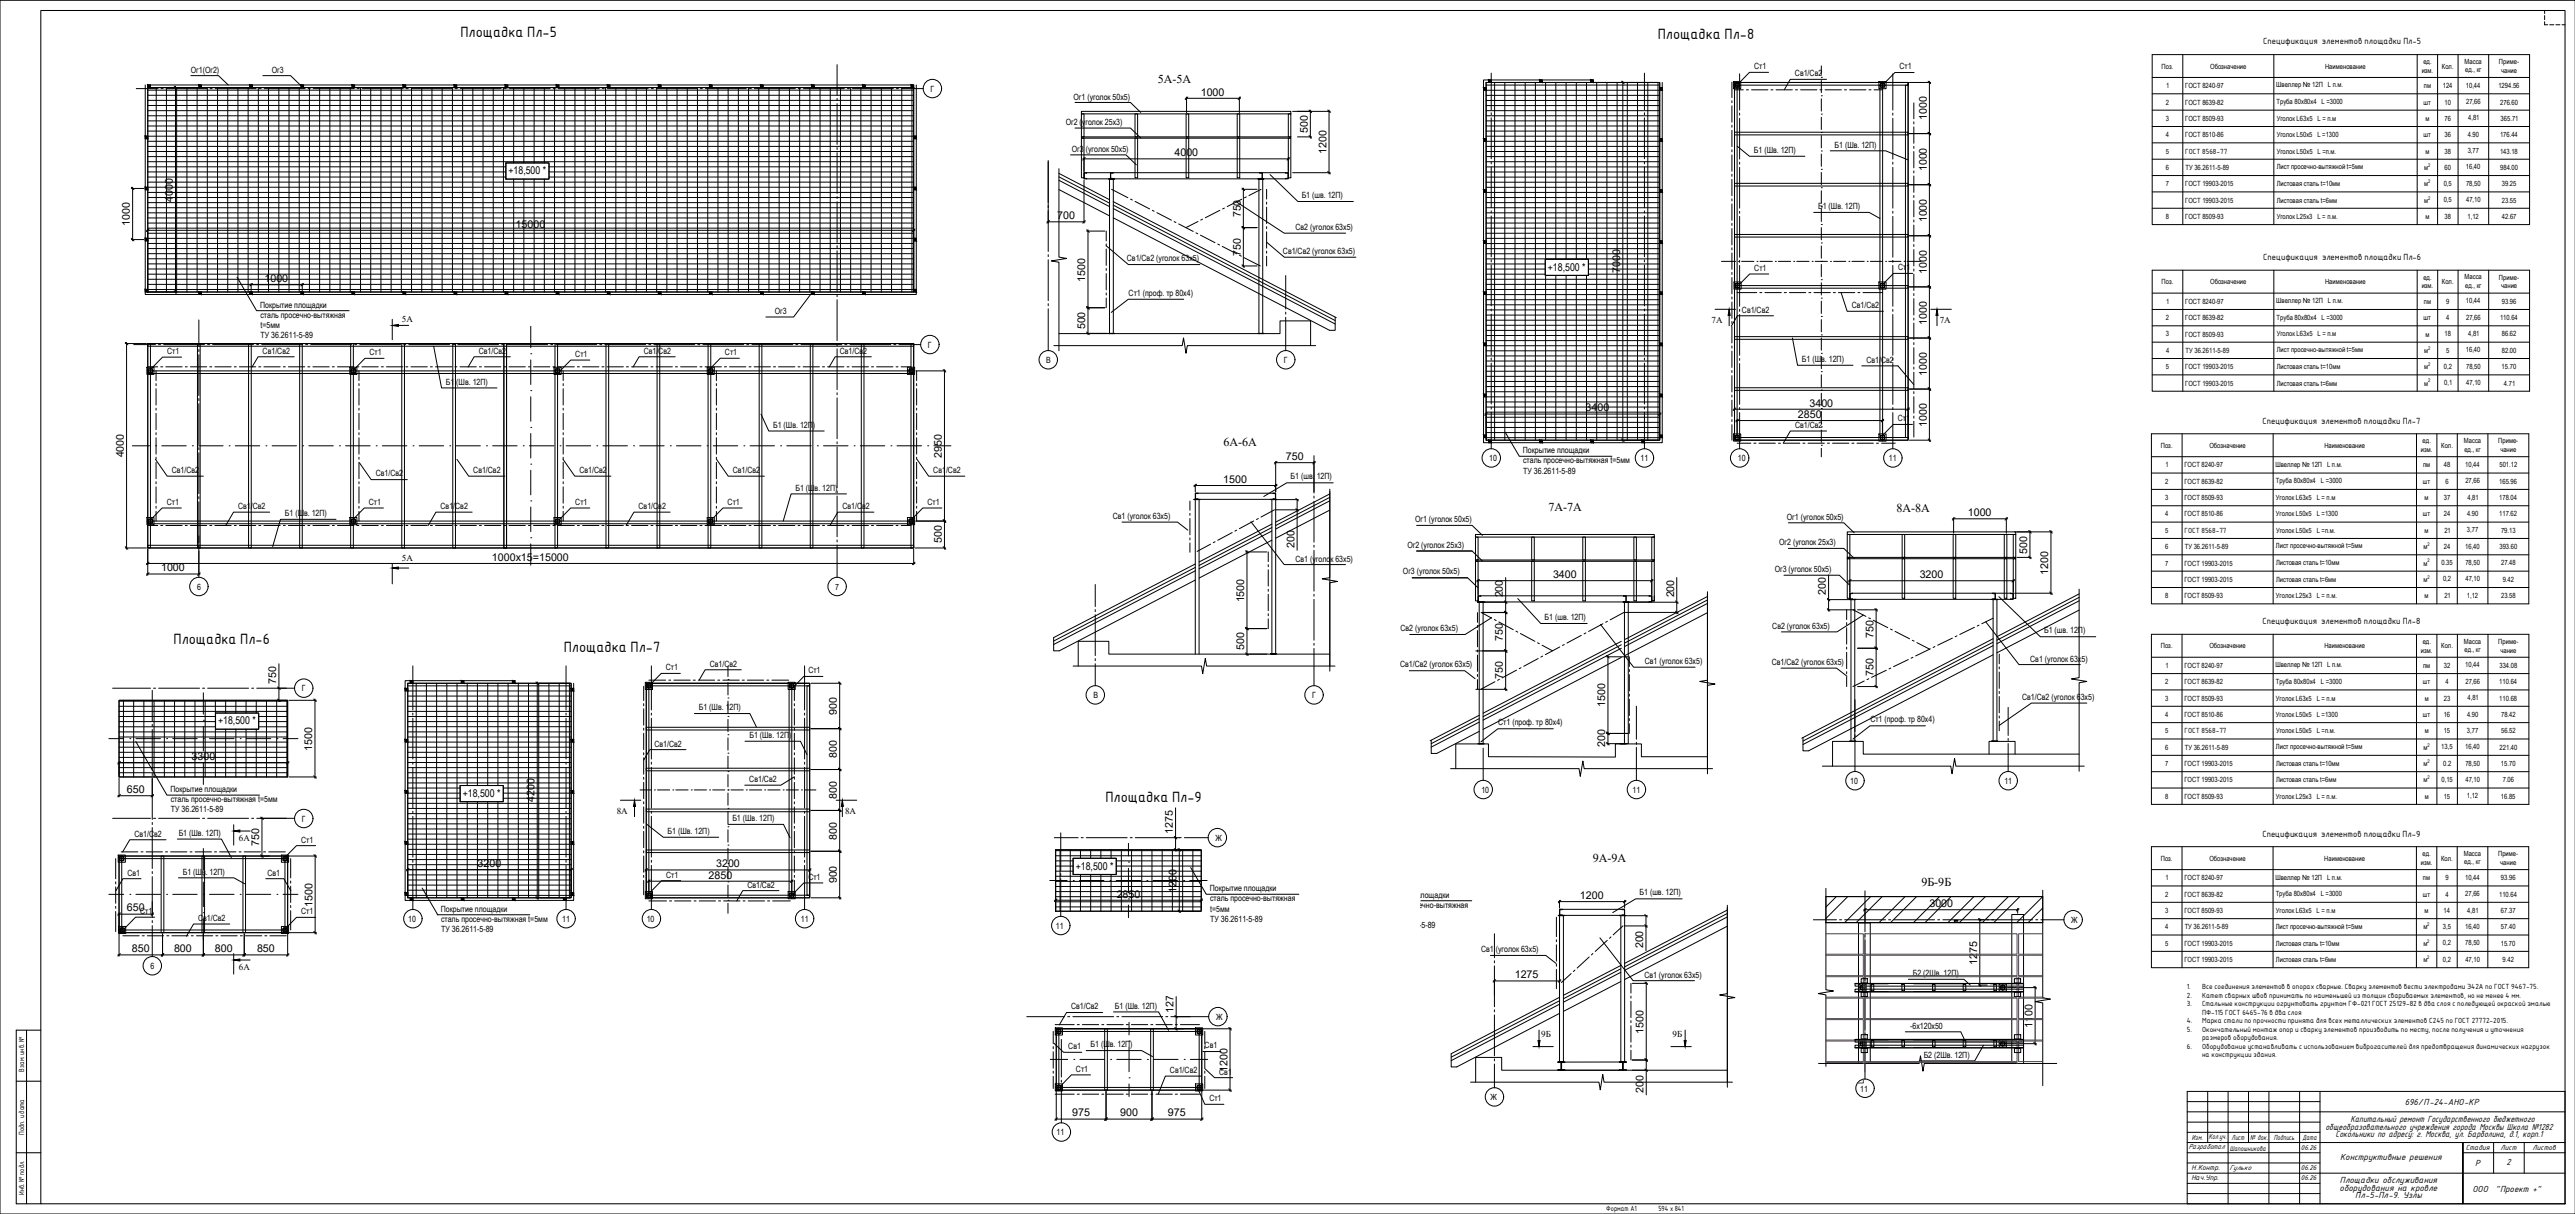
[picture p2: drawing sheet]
<svg xmlns="http://www.w3.org/2000/svg" width="1261mm" height="594mm" viewBox="0 0 1261 594" stroke-linecap="round" stroke-linejoin="round" font-family="sans-serif">
<defs><g id="words">
<g font-size="7">
<text x="225" y="18">Площадка Пл-5</text>
<text x="812" y="19">Площадка Пл-8</text>
<text x="85" y="315">Площадка Пл-6</text>
<text x="276" y="319">Площадка Пл-7</text>
<text x="541" y="392">Площадка Пл-9</text>
</g>
<g font-size="5.9">
<text x="567" y="41">5А-5А</text>
<text x="599" y="218">6А-6А</text>
<text x="758" y="250">7А-7А</text>
<text x="929" y="251">8А-8А</text>
<text x="780" y="422">9А-9А</text>
<text x="941" y="434">9Б-9Б</text>
</g>
<g font-size="5.2">
<text x="588" y="47">1000</text>
<text x="943" y="59" transform="rotate(-90 943 59)">1000</text>
<text x="640" y="65" transform="rotate(-90 640 65)">500</text>
<text x="575" y="76">4000</text>
<text x="649" y="75" transform="rotate(-90 649 75)">1200</text>
<text x="943" y="84" transform="rotate(-90 943 84)">1000</text>
<text x="249" y="85">+18,500 *</text>
<text x="85" y="99" transform="rotate(-90 85 99)">4000</text>
<text x="518" y="107">700</text>
<text x="607" y="106" transform="rotate(-90 607 106)">750</text>
<text x="64" y="111" transform="rotate(-90 64 111)">1000</text>
<text x="252" y="111">15000</text>
<text x="943" y="109" transform="rotate(-90 943 109)">1000</text>
<text x="607" y="125" transform="rotate(-90 607 125)">750</text>
<text x="531" y="138" transform="rotate(-90 531 138)">1500</text>
<text x="758" y="132">+18,500 *</text>
<text x="793" y="134" transform="rotate(-90 793 134)">7000</text>
<text x="943" y="134" transform="rotate(-90 943 134)">1000</text>
<text x="129" y="138">1000</text>
<text x="531" y="161" transform="rotate(-90 531 161)">500</text>
<text x="943" y="159" transform="rotate(-90 943 159)">1000</text>
<text x="943" y="184" transform="rotate(-90 943 184)">1000</text>
<text x="776" y="201">3400</text>
<text x="886" y="199">3400</text>
<text x="880" y="204">2850</text>
<text x="943" y="209" transform="rotate(-90 943 209)">1000</text>
<text x="61" y="224" transform="rotate(-90 61 224)">4000</text>
<text x="461" y="224" transform="rotate(-90 461 224)">2950</text>
<text x="630" y="225">750</text>
<text x="599" y="236">1500</text>
<text x="964" y="253">1000</text>
<text x="461" y="266" transform="rotate(-90 461 266)">500</text>
<text x="634" y="268" transform="rotate(-90 634 268)">200</text>
<text x="241" y="274">1000х15=15000</text>
<text x="993" y="271" transform="rotate(-90 993 271)">500</text>
<text x="79" y="280">1000</text>
<text x="1003" y="281" transform="rotate(-90 1003 281)">1200</text>
<text x="760" y="283">3400</text>
<text x="940" y="283">3200</text>
<text x="736" y="292" transform="rotate(-90 736 292)">200</text>
<text x="820" y="292" transform="rotate(-90 820 292)">200</text>
<text x="894" y="291" transform="rotate(-90 894 291)">200</text>
<text x="609" y="295" transform="rotate(-90 609 295)">1500</text>
<text x="736" y="314" transform="rotate(-90 736 314)">750</text>
<text x="917" y="312" transform="rotate(-90 917 312)">750</text>
<text x="609" y="318" transform="rotate(-90 609 318)">500</text>
<text x="135" y="335" transform="rotate(-90 135 335)">750</text>
<text x="736" y="332" transform="rotate(-90 736 332)">750</text>
<text x="917" y="331" transform="rotate(-90 917 331)">750</text>
<text x="786" y="346" transform="rotate(-90 786 346)">1500</text>
<text x="410" y="350" transform="rotate(-90 410 350)">900</text>
<text x="107" y="354">+18,500 *</text>
<text x="786" y="366" transform="rotate(-90 786 366)">200</text>
<text x="94" y="372">3300</text>
<text x="153" y="367" transform="rotate(-90 153 367)">1500</text>
<text x="410" y="371" transform="rotate(-90 410 371)">800</text>
<text x="62" y="388">650</text>
<text x="227" y="390">+18,500 *</text>
<text x="262" y="393" transform="rotate(-90 262 393)">4200</text>
<text x="410" y="391" transform="rotate(-90 410 391)">800</text>
<text x="410" y="411" transform="rotate(-90 410 411)">800</text>
<text x="574" y="408" transform="rotate(-90 574 408)">1275</text>
<text x="127" y="414" transform="rotate(-90 127 414)">750</text>
<text x="234" y="424">3200</text>
<text x="351" y="424">3200</text>
<text x="527" y="426">+18,500 *</text>
<text x="347" y="430">2850</text>
<text x="410" y="432" transform="rotate(-90 410 432)">900</text>
<text x="576" y="437" transform="rotate(-90 576 437)">1200</text>
<text x="153" y="444" transform="rotate(-90 153 444)">1500</text>
<text x="547" y="439">2850</text>
<text x="774" y="440">1200</text>
<text x="945" y="444">3000</text>
<text x="62" y="446">650</text>
<text x="65" y="466">850</text>
<text x="85" y="466">800</text>
<text x="105" y="466">800</text>
<text x="126" y="466">850</text>
<text x="805" y="464" transform="rotate(-90 805 464)">200</text>
<text x="968" y="472" transform="rotate(-90 968 472)">1275</text>
<text x="742" y="479">1275</text>
<text x="575" y="496" transform="rotate(-90 575 496)">1275</text>
<text x="995" y="503" transform="rotate(-90 995 503)">1100</text>
<text x="805" y="506" transform="rotate(-90 805 506)">1500</text>
<text x="601" y="524" transform="rotate(-90 601 524)">1200</text>
<text x="805" y="535" transform="rotate(-90 805 535)">200</text>
<text x="525" y="546">975</text>
<text x="548" y="546">900</text>
<text x="572" y="546">975</text>
</g>
<g font-size="4.8">
<text x="1151" y="549">Капитальный ремонт Государственного бюджетного</text>
<text x="1139" y="553">общеобразовательного учреждения города Москвы Школа №1282</text>
<text x="1144" y="557">Сокольники по адресу: г. Москва, ул. Барболина, д.1, корп.1</text>
<text x="1227" y="570">2</text>
</g>
<g font-size="4.7">
<text x="1177" y="541">696/П-24-АНО-КР</text>
<text x="1146" y="568">Конструктивные решения</text>
<text x="1212" y="571">Р</text>
<text x="1146" y="579">Площадки обслуживания</text>
<text x="1146" y="583">оборудования на кровле</text>
<text x="1153" y="586">Пл-5-Пл-9. Узлы</text>
<text x="1211" y="583">ООО</text>
<text x="1222" y="583">&quot;Проект +&quot;</text>
</g>
<g font-size="4.4">
<text x="197" y="158">5А</text>
<text x="838" y="158">7А</text>
<text x="950" y="158">7А</text>
<text x="197" y="275">5А</text>
<text x="302" y="398">8А</text>
<text x="414" y="398">8А</text>
<text x="117" y="412">6А</text>
<text x="117" y="475">6А</text>
<text x="755" y="507">9Б</text>
<text x="819" y="507">9Б</text>
</g>
<g font-size="4.2">
<text x="1108" y="22">Спецификация элементов площадки Пл-5</text>
<text x="93" y="36">Ог1(Ог2)</text>
<text x="133" y="36">Ог3</text>
<text x="859" y="34">Ст1</text>
<text x="930" y="34">Ст1</text>
<text x="879" y="37">Св1/Св2</text>
<text x="456" y="45">Г</text>
<text x="526" y="49">Ог1 (уголок 50х5)</text>
<text x="522" y="61">Ог2 (уголок 25х3)</text>
<text x="525" y="74">Ог3 (уголок 50х5)</text>
<text x="859" y="75">Б1 (Шв. 12П)</text>
<text x="898" y="72">Б1 (Шв. 12П)</text>
<text x="637" y="97">Б1 (шв. 12П)</text>
<text x="890" y="102">Б1 (Шв. 12П)</text>
<text x="634" y="113">Св2 (уголок 63х5)</text>
<text x="628" y="124">Св1/Св2 (уголок 63х5)</text>
<text x="552" y="128">Св1/Св2 (уголок 63х5)</text>
<text x="1108" y="127">Спецификация элементов площадки Пл-6</text>
<text x="859" y="133">Ст1</text>
<text x="929" y="132">Ст1</text>
<text x="553" y="145">Ст1 (проф. тр 80х4)</text>
<text x="127" y="151">Покрытие площадки</text>
<text x="128" y="156">сталь просечно-вытяжная</text>
<text x="379" y="154">Ог3</text>
<text x="853" y="153">Св1/Св2</text>
<text x="907" y="151">Св1/Св2</text>
<text x="128" y="160">t=5мм</text>
<text x="128" y="166">ТУ 36.2611-5-89</text>
<text x="82" y="173">Ст1</text>
<text x="129" y="173">Св1/Св2</text>
<text x="181" y="174">Ст1</text>
<text x="234" y="173">Св1/Св2</text>
<text x="315" y="173">Св1/Св2</text>
<text x="355" y="174">Ст1</text>
<text x="411" y="173">Св1/Св2</text>
<text x="454" y="170">Г</text>
<text x="282" y="175">Ст1</text>
<text x="512" y="178">В</text>
<text x="629" y="178">Г</text>
<text x="882" y="177">Б1 (Шв. 12П)</text>
<text x="914" y="177">Св1/Св2</text>
<text x="218" y="188">Б1 (Шв. 12П)</text>
<text x="379" y="209">Б1 (Шв. 12П)</text>
<text x="879" y="209">Св1/Св2</text>
<text x="929" y="206">Ст1</text>
<text x="1108" y="207">Спецификация элементов площадки Пл-7</text>
<text x="746" y="222">Покрытие площадки</text>
<text x="729" y="226">10</text>
<text x="746" y="227">сталь просечно-вытяжная t=5мм</text>
<text x="803" y="226">11</text>
<text x="851" y="226">10</text>
<text x="925" y="226">11</text>
<text x="84" y="231">Св1/Св2</text>
<text x="184" y="233">Св1/Св2</text>
<text x="232" y="231">Св1/Св2</text>
<text x="284" y="231">Св1/Св2</text>
<text x="359" y="231">Св1/Св2</text>
<text x="457" y="231">Св1/Св2</text>
<text x="746" y="232">ТУ 36.2611-5-89</text>
<text x="632" y="235">Б1 (шв. 12П)</text>
<text x="389" y="240">Б1 (Шв. 12П)</text>
<text x="82" y="247">Ст1</text>
<text x="117" y="249">Св1/Св2</text>
<text x="181" y="247">Ст1</text>
<text x="216" y="249">Св1/Св2</text>
<text x="282" y="247">Ст1</text>
<text x="313" y="249">Св1/Св2</text>
<text x="356" y="247">Ст1</text>
<text x="412" y="249">Св1/Св2</text>
<text x="454" y="247">Ст1</text>
<text x="139" y="253">Б1 (Шв. 12П)</text>
<text x="545" y="254">Св1 (уголок 63х5)</text>
<text x="693" y="256">Ог1 (уголок 50х5)</text>
<text x="875" y="254">Ог1 (уголок 50х5)</text>
<text x="689" y="268">Ог2 (уголок 25х3)</text>
<text x="871" y="267">Ог2 (уголок 25х3)</text>
<text x="634" y="275">Св1 (уголок 63х5)</text>
<text x="687" y="281">Ог3 (уголок 50х5)</text>
<text x="869" y="280">Ог3 (уголок 50х5)</text>
<text x="96" y="289">6</text>
<text x="409" y="289">7</text>
<text x="756" y="303">Б1 (шв. 12П)</text>
<text x="1108" y="305">Спецификация элементов площадки Пл-8</text>
<text x="686" y="309">Св2 (уголок 63х5)</text>
<text x="868" y="308">Св2 (уголок 63х5)</text>
<text x="1001" y="310">Б1 (шв. 12П)</text>
<text x="994" y="324">Св1 (уголок 63х5)</text>
<text x="326" y="328">Ст1</text>
<text x="348" y="326">Св1/Св2</text>
<text x="396" y="329">Ст1</text>
<text x="686" y="327">Св1/Св2 (уголок 63х5)</text>
<text x="805" y="325">Св1 (уголок 63х5)</text>
<text x="868" y="325">Св1/Св2 (уголок 63х5)</text>
<text x="148" y="338">Г</text>
<text x="535" y="342">В</text>
<text x="642" y="342">Г</text>
<text x="342" y="348">Б1 (Шв. 12П)</text>
<text x="990" y="342">Св1/Св2 (уголок 63х5)</text>
<text x="916" y="354">Ст1 (проф. тр 80х4)</text>
<text x="734" y="355">Ст1 (проф. тр 80х4)</text>
<text x="320" y="365">Св1/Св2</text>
<text x="367" y="361">Б1 (Шв. 12П)</text>
<text x="367" y="383">Св1/Св2</text>
<text x="906" y="384">10</text>
<text x="981" y="384">11</text>
<text x="83" y="388">Покрытие площадки</text>
<text x="725" y="388">10</text>
<text x="799" y="388">11</text>
<text x="84" y="393">сталь просечно-вытяжная t=5мм</text>
<text x="84" y="398">ТУ 36.2611-5-89</text>
<text x="359" y="402">Б1 (Шв. 12П)</text>
<text x="148" y="402">Г</text>
<text x="66" y="409">Св1/Св2</text>
<text x="88" y="409">Б1 (Шв. 12П)</text>
<text x="147" y="412">Ст1</text>
<text x="327" y="408">Б1 (Шв. 12П)</text>
<text x="595" y="411">Ж</text>
<text x="1108" y="409">Спецификация элементов площадки Пл-9</text>
<text x="62" y="428">Св1</text>
<text x="89" y="428">Б1 (Шв. 12П)</text>
<text x="131" y="428">Св1</text>
<text x="326" y="429">Ст1</text>
<text x="396" y="431">Ст1</text>
<text x="366" y="434">Св1/Св2</text>
<text x="592" y="436">Покрытие площадки</text>
<text x="592" y="441">сталь просечно-вытяжная</text>
<text x="677" y="439">Покрытие площадки</text>
<text x="803" y="438">Б1 (шв. 12П)</text>
<text x="69" y="447">Ст1</text>
<text x="147" y="447">Ст1</text>
<text x="216" y="446">Покрытие площадки</text>
<text x="593" y="446">t=5мм</text>
<text x="677" y="444">сталь просечно-вытяжная</text>
<text x="97" y="451">Св1/Св2</text>
<text x="200" y="451">10</text>
<text x="216" y="451">сталь просечно-вытяжная t=5мм</text>
<text x="275" y="451">11</text>
<text x="317" y="451">10</text>
<text x="392" y="451">11</text>
<text x="517" y="455">11</text>
<text x="593" y="451">ТУ 36.2611-5-89</text>
<text x="677" y="454">ТУ 36.2611-5-89</text>
<text x="1014" y="452">Ж</text>
<text x="216" y="456">ТУ 36.2611-5-89</text>
<text x="725" y="466">Св1 (уголок 63х5)</text>
<text x="74" y="474">6</text>
<text x="805" y="479">Св1 (уголок 63х5)</text>
<text x="937" y="478">Б2 (2Шв. 12П)</text>
<text x="524" y="494">Св1/Св2</text>
<text x="546" y="494">Б1 (Шв. 12П)</text>
<text x="595" y="499">Ж</text>
<text x="935" y="503">-6х120х50</text>
<text x="523" y="513">Св1</text>
<text x="534" y="513">Б1 (Шв. 12П)</text>
<text x="590" y="513">Св1</text>
<text x="942" y="518">Б2 (2Шв. 12П)</text>
<text x="527" y="524">Ст1</text>
<text x="573" y="525">Св1/Св2</text>
<text x="597" y="526">Св1</text>
<text x="592" y="539">Ст1</text>
<text x="730" y="538">Ж</text>
<text x="911" y="534">11</text>
<text x="517" y="556">11</text>
</g>
<g font-size="3.9">
<text x="1073" y="558">Изм.</text>
<text x="1081" y="557">Колуч.</text>
<text x="1086" y="557">.</text>
<text x="1093" y="558">Лист</text>
<text x="1102" y="558">№ док.</text>
<text x="1113" y="558">Подпись</text>
<text x="1127" y="558">Дата</text>
<text x="1072" y="562">Разработал</text>
<text x="1207" y="563">Стадия</text>
<text x="1224" y="563">Лист</text>
<text x="1240" y="563">Листов</text>
<text x="1073" y="572">Н.Контр.</text>
<text x="1073" y="577">Нач.Упр.</text>
</g>
<g font-size="3.7">
<text x="1092" y="563">Шапошникова</text>
<text x="1127" y="563">06.26</text>
<text x="1092" y="573">Гулько</text>
<text x="1127" y="573">06.26</text>
<text x="1127" y="578">06.26</text>
</g>
<g font-size="3.5">
<text x="1058" y="34">Поз.</text>
<text x="1082" y="34">Обозначение</text>
<text x="1138" y="34">Наименование</text>
<text x="1186" y="36">изм.</text>
<text x="1187" y="31">ед.</text>
<text x="1196" y="34">Кол.</text>
<text x="1207" y="31">Масса</text>
<text x="1207" y="35">ед., кг</text>
<text x="1224" y="31">Приме-</text>
<text x="1225" y="36">чание</text>
<text x="1061" y="43">1</text>
<text x="1070" y="43">ГОСТ 8240-97</text>
<text x="1115" y="43">Швеллер № 12П L п.м.</text>
<text x="1187" y="43">пм</text>
<text x="1196" y="43">124</text>
<text x="1207" y="43">10,44</text>
<text x="1223" y="43">1294.56</text>
<text x="1061" y="51">2</text>
<text x="1070" y="51">ГОСТ 8639-82</text>
<text x="1115" y="51">Труба 80х80х4 L =3000</text>
<text x="1187" y="51">шт</text>
<text x="1197" y="51">10</text>
<text x="1208" y="51">27,66</text>
<text x="1224" y="51">276.60</text>
<text x="1060" y="59">3</text>
<text x="1070" y="59">ГОСТ 8509-93</text>
<text x="1115" y="59">Уголок L63x5 L = п.м</text>
<text x="1188" y="59">м</text>
<text x="1197" y="59">76</text>
<text x="1209" y="59">4,81</text>
<text x="1224" y="59">365.71</text>
<text x="1061" y="67">4</text>
<text x="1070" y="67">ГОСТ 8510-86</text>
<text x="1115" y="67">Уголок L50х5 L =1300</text>
<text x="1187" y="67">шт</text>
<text x="1197" y="67">36</text>
<text x="1208" y="67">4.90</text>
<text x="1224" y="67">176.44</text>
<text x="1060" y="75">5</text>
<text x="1070" y="75">ГОСТ 8568-77</text>
<text x="1115" y="75">Уголок L50х5 L =п.м.</text>
<text x="1188" y="75">м</text>
<text x="1197" y="75">38</text>
<text x="1208" y="75">3,77</text>
<text x="1224" y="75">143.18</text>
<text x="1061" y="83">6</text>
<text x="1070" y="83">ТУ 36.2611-5-89</text>
<text x="1115" y="83">Лист просечно-вытяжной t=5мм</text>
<text x="1187" y="83">м</text>
<text x="1197" y="83">60</text>
<text x="1207" y="83">16,40</text>
<text x="1224" y="83">984.00</text>
<text x="1060" y="91">7</text>
<text x="1070" y="91">ГОСТ 19903-2015</text>
<text x="1115" y="91">Листовая сталь t=10мм</text>
<text x="1187" y="91">м</text>
<text x="1197" y="91">0,5</text>
<text x="1207" y="91">78,50</text>
<text x="1225" y="91">39.25</text>
<text x="1070" y="99">ГОСТ 19903-2015</text>
<text x="1115" y="99">Листовая сталь t=6мм</text>
<text x="1187" y="99">м</text>
<text x="1197" y="99">0,5</text>
<text x="1208" y="99">47,10</text>
<text x="1225" y="99">23.55</text>
<text x="1060" y="107">8</text>
<text x="1070" y="107">ГОСТ 8509-93</text>
<text x="1115" y="107">Уголок L25x3 L = п.м.</text>
<text x="1188" y="107">м</text>
<text x="1197" y="107">38</text>
<text x="1208" y="107">1,12</text>
<text x="1225" y="107">42.67</text>
<text x="1187" y="137">ед.</text>
<text x="1207" y="137">Масса</text>
<text x="1224" y="137">Приме-</text>
<text x="1058" y="139">Поз.</text>
<text x="1082" y="139">Обозначение</text>
<text x="1138" y="139">Наименование</text>
<text x="1186" y="141">изм.</text>
<text x="1196" y="139">Кол.</text>
<text x="1207" y="141">ед., кг</text>
<text x="1225" y="141">чание</text>
<text x="1061" y="149">1</text>
<text x="1070" y="149">ГОСТ 8240-97</text>
<text x="1115" y="148">Швеллер № 12П L п.м.</text>
<text x="1187" y="149">пм</text>
<text x="1198" y="149">9</text>
<text x="1207" y="148">10,44</text>
<text x="1225" y="149">93.96</text>
<text x="1061" y="157">2</text>
<text x="1070" y="157">ГОСТ 8639-82</text>
<text x="1115" y="156">Труба 80х80х4 L =3000</text>
<text x="1187" y="157">шт</text>
<text x="1198" y="157">4</text>
<text x="1208" y="156">27,66</text>
<text x="1224" y="157">110.64</text>
<text x="1061" y="165">3</text>
<text x="1070" y="165">ГОСТ 8509-93</text>
<text x="1115" y="165">Уголок L63x5 L = п.м</text>
<text x="1188" y="165">м</text>
<text x="1197" y="165">18</text>
<text x="1209" y="164">4,81</text>
<text x="1225" y="165">86.62</text>
<text x="1061" y="173">4</text>
<text x="1070" y="173">ТУ 36.2611-5-89</text>
<text x="1115" y="172">Лист просечно-вытяжной t=5мм</text>
<text x="1187" y="173">м</text>
<text x="1198" y="173">5</text>
<text x="1207" y="172">16,40</text>
<text x="1225" y="173">82.00</text>
<text x="1060" y="181">5</text>
<text x="1070" y="181">ГОСТ 19903-2015</text>
<text x="1115" y="181">Листовая сталь t=10мм</text>
<text x="1187" y="181">м</text>
<text x="1197" y="180">0,2</text>
<text x="1208" y="180">78,50</text>
<text x="1225" y="181">15.70</text>
<text x="1070" y="189">ГОСТ 19903-2015</text>
<text x="1115" y="189">Листовая сталь t=6мм</text>
<text x="1187" y="189">м</text>
<text x="1197" y="188">0,1</text>
<text x="1208" y="188">47,10</text>
<text x="1226" y="189">4.71</text>
<text x="1058" y="219">Поз.</text>
<text x="1082" y="219">Обозначение</text>
<text x="1138" y="219">Наименование</text>
<text x="1185" y="221">изм.</text>
<text x="1186" y="217">ед.</text>
<text x="1195" y="219">Кол.</text>
<text x="1206" y="217">Масса</text>
<text x="1207" y="221">ед., кг</text>
<text x="1223" y="217">Приме-</text>
<text x="1224" y="221">чание</text>
<text x="1060" y="229">1</text>
<text x="1070" y="229">ГОСТ 8240-97</text>
<text x="1114" y="228">Швеллер № 12П L п.м.</text>
<text x="1186" y="229">пм</text>
<text x="1197" y="229">48</text>
<text x="1207" y="228">10,44</text>
<text x="1224" y="229">501.12</text>
<text x="1060" y="237">2</text>
<text x="1070" y="237">ГОСТ 8639-82</text>
<text x="1114" y="236">Труба 80х80х4 L =3000</text>
<text x="1186" y="237">шт</text>
<text x="1197" y="237">6</text>
<text x="1207" y="236">27,66</text>
<text x="1224" y="237">165.96</text>
<text x="1060" y="245">3</text>
<text x="1070" y="245">ГОСТ 8509-93</text>
<text x="1114" y="245">Уголок L63x5 L = п.м</text>
<text x="1187" y="245">м</text>
<text x="1197" y="245">37</text>
<text x="1208" y="244">4,81</text>
<text x="1224" y="245">178.04</text>
<text x="1060" y="253">4</text>
<text x="1070" y="253">ГОСТ 8510-86</text>
<text x="1114" y="253">Уголок L50х5 L =1300</text>
<text x="1186" y="253">шт</text>
<text x="1197" y="253">24</text>
<text x="1208" y="253">4.90</text>
<text x="1224" y="253">117.62</text>
<text x="1060" y="261">5</text>
<text x="1070" y="261">ГОСТ 8568-77</text>
<text x="1114" y="261">Уголок L50х5 L =п.м.</text>
<text x="1187" y="261">м</text>
<text x="1197" y="261">21</text>
<text x="1208" y="260">3,77</text>
<text x="1225" y="261">79.13</text>
<text x="1060" y="269">6</text>
<text x="1070" y="269">ТУ 36.2611-5-89</text>
<text x="1114" y="268">Лист просечно-вытяжной t=5мм</text>
<text x="1187" y="269">м</text>
<text x="1197" y="269">24</text>
<text x="1207" y="268">16,40</text>
<text x="1224" y="269">393.60</text>
<text x="1060" y="277">7</text>
<text x="1070" y="277">ГОСТ 19903-2015</text>
<text x="1114" y="277">Листовая сталь t=10мм</text>
<text x="1187" y="277">м</text>
<text x="1195" y="277">0.35</text>
<text x="1207" y="276">78,50</text>
<text x="1225" y="277">27.48</text>
<text x="1070" y="285">ГОСТ 19903-2015</text>
<text x="1114" y="285">Листовая сталь t=6мм</text>
<text x="1187" y="285">м</text>
<text x="1196" y="284">0,2</text>
<text x="1207" y="284">47,10</text>
<text x="1225" y="285">9.42</text>
<text x="1060" y="293">8</text>
<text x="1070" y="293">ГОСТ 8509-93</text>
<text x="1114" y="293">Уголок L25x3 L = п.м.</text>
<text x="1187" y="293">м</text>
<text x="1197" y="293">21</text>
<text x="1208" y="292">1,12</text>
<text x="1225" y="293">23.58</text>
<text x="1058" y="317">Поз.</text>
<text x="1082" y="317">Обозначение</text>
<text x="1138" y="317">Наименование</text>
<text x="1186" y="315">ед.</text>
<text x="1195" y="317">Кол.</text>
<text x="1206" y="315">Масса</text>
<text x="1223" y="315">Приме-</text>
<text x="1185" y="319">изм.</text>
<text x="1207" y="319">ед., кг</text>
<text x="1224" y="319">чание</text>
<text x="1060" y="327">1</text>
<text x="1070" y="327">ГОСТ 8240-97</text>
<text x="1114" y="327">Швеллер № 12П L п.м.</text>
<text x="1186" y="327">пм</text>
<text x="1197" y="327">32</text>
<text x="1207" y="327">10,44</text>
<text x="1224" y="327">334.08</text>
<text x="1060" y="335">2</text>
<text x="1070" y="335">ГОСТ 8639-82</text>
<text x="1114" y="335">Труба 80х80х4 L =3000</text>
<text x="1186" y="335">шт</text>
<text x="1197" y="335">4</text>
<text x="1207" y="335">27,66</text>
<text x="1224" y="335">110.64</text>
<text x="1060" y="343">3</text>
<text x="1070" y="343">ГОСТ 8509-93</text>
<text x="1114" y="343">Уголок L63x5 L = п.м</text>
<text x="1187" y="343">м</text>
<text x="1197" y="343">23</text>
<text x="1208" y="343">4,81</text>
<text x="1224" y="343">110.68</text>
<text x="1060" y="351">4</text>
<text x="1070" y="351">ГОСТ 8510-86</text>
<text x="1114" y="351">Уголок L50х5 L =1300</text>
<text x="1186" y="351">шт</text>
<text x="1197" y="351">16</text>
<text x="1208" y="351">4.90</text>
<text x="1225" y="351">78.42</text>
<text x="1060" y="359">5</text>
<text x="1070" y="359">ГОСТ 8568-77</text>
<text x="1114" y="359">Уголок L50х5 L =п.м.</text>
<text x="1187" y="359">м</text>
<text x="1197" y="359">15</text>
<text x="1208" y="359">3,77</text>
<text x="1225" y="359">56.52</text>
<text x="1060" y="367">6</text>
<text x="1070" y="367">ТУ 36.2611-5-89</text>
<text x="1114" y="367">Лист просечно-вытяжной t=5мм</text>
<text x="1187" y="367">м</text>
<text x="1195" y="367">13,5</text>
<text x="1207" y="367">16,40</text>
<text x="1224" y="367">221.40</text>
<text x="1060" y="375">7</text>
<text x="1070" y="375">ГОСТ 19903-2015</text>
<text x="1114" y="375">Листовая сталь t=10мм</text>
<text x="1187" y="375">м</text>
<text x="1196" y="375">0.2</text>
<text x="1207" y="375">78,50</text>
<text x="1225" y="375">15.70</text>
<text x="1070" y="383">ГОСТ 19903-2015</text>
<text x="1114" y="383">Листовая сталь t=6мм</text>
<text x="1187" y="383">м</text>
<text x="1195" y="383">0,15</text>
<text x="1207" y="383">47,10</text>
<text x="1225" y="383">7.06</text>
<text x="1060" y="391">8</text>
<text x="1070" y="391">ГОСТ 8509-93</text>
<text x="1114" y="391">Уголок L25x3 L = п.м.</text>
<text x="1187" y="391">м</text>
<text x="1197" y="391">15</text>
<text x="1208" y="391">1,12</text>
<text x="1225" y="391">16.85</text>
<text x="1186" y="419">ед.</text>
<text x="1206" y="419">Масса</text>
<text x="1223" y="419">Приме-</text>
<text x="1058" y="421">Поз.</text>
<text x="1082" y="421">Обозначение</text>
<text x="1138" y="421">Наименование</text>
<text x="1185" y="423">изм.</text>
<text x="1195" y="421">Кол.</text>
<text x="1207" y="423">ед., кг</text>
<text x="1224" y="423">чание</text>
<text x="1060" y="431">1</text>
<text x="1070" y="431">ГОСТ 8240-97</text>
<text x="1114" y="430">Швеллер № 12П L п.м.</text>
<text x="1186" y="431">пм</text>
<text x="1197" y="431">9</text>
<text x="1207" y="431">10,44</text>
<text x="1225" y="431">93.96</text>
<text x="1060" y="439">2</text>
<text x="1070" y="439">ГОСТ 8639-82</text>
<text x="1114" y="438">Труба 80х80х4 L =3000</text>
<text x="1186" y="439">шт</text>
<text x="1197" y="439">4</text>
<text x="1207" y="439">27,66</text>
<text x="1224" y="439">110.64</text>
<text x="1060" y="447">3</text>
<text x="1070" y="447">ГОСТ 8509-93</text>
<text x="1114" y="447">Уголок L63x5 L = п.м</text>
<text x="1187" y="447">м</text>
<text x="1196" y="447">14</text>
<text x="1208" y="447">4,81</text>
<text x="1225" y="447">67.37</text>
<text x="1060" y="455">4</text>
<text x="1070" y="455">ТУ 36.2611-5-89</text>
<text x="1114" y="454">Лист просечно-вытяжной t=5мм</text>
<text x="1187" y="455">м</text>
<text x="1196" y="455">3,5</text>
<text x="1207" y="455">16,40</text>
<text x="1225" y="455">57.40</text>
<text x="1060" y="463">5</text>
<text x="1070" y="463">ГОСТ 19903-2015</text>
<text x="1114" y="463">Листовая сталь t=10мм</text>
<text x="1187" y="463">м</text>
<text x="1196" y="463">0,2</text>
<text x="1207" y="463">78,50</text>
<text x="1224" y="463">15.70</text>
<text x="1070" y="471">ГОСТ 19903-2015</text>
<text x="1114" y="471">Листовая сталь t=6мм</text>
<text x="1187" y="471">м</text>
<text x="1196" y="471">0,2</text>
<text x="1207" y="471">47,10</text>
<text x="1225" y="471">9.42</text>
<text x="1071" y="484">1.</text>
<text x="1078" y="484">Все соединения элементов в опорах сварные. Сварку элементов вести электродами Э42А по ГОСТ 9467-75.</text>
<text x="1071" y="488">2.</text>
<text x="1078" y="488">Катет сварных швов принимать по наименьшей из толщин свариваемых элементов, но не менее 4 мм.</text>
<text x="1071" y="492">3.</text>
<text x="1078" y="492">Стальные конструкции огрунтовать грунтом ГФ-021 ГОСТ 25129-82 в два слоя с поледующей окраской эмалью</text>
<text x="1078" y="497">ПФ-115 ГОСТ 6465-76 в два слоя</text>
<text x="1071" y="501">4.</text>
<text x="1078" y="501">Марка стали по прочности принята для всех металлических элементов С245 по ГОСТ 27772-2015.</text>
<text x="1071" y="505">5.</text>
<text x="1078" y="505">Окончательный монтаж опор и сварку элементов производить по месту, после получения и уточнения</text>
<text x="1078" y="509">размеров оборудования.</text>
<text x="1071" y="513">6.</text>
<text x="1078" y="513">Оборудование устанавливать с использованием виброгасителей для предотвращения динамических нагрузок</text>
<text x="1078" y="517">на конструкции здания.</text>
<text x="12" y="524" transform="rotate(-90 12 524)">Взам. инв. №</text>
<text x="12" y="555" transform="rotate(-90 12 555)">Подп. и дата</text>
<text x="12" y="585" transform="rotate(-90 12 585)">Инв. № подл.</text>
<text x="787" y="593">Формат А1</text>
<text x="812" y="593">594 х 841</text>
</g>
<g font-size="2.4">
<text x="1189" y="82">2</text>
<text x="1189" y="90">2</text>
<text x="1189" y="98">2</text>
<text x="1189" y="171">2</text>
<text x="1189" y="179">2</text>
<text x="1189" y="187">2</text>
<text x="1189" y="267">2</text>
<text x="1189" y="275">2</text>
<text x="1189" y="283">2</text>
<text x="1189" y="365">2</text>
<text x="1189" y="373">2</text>
<text x="1189" y="381">2</text>
<text x="1189" y="453">2</text>
<text x="1189" y="461">2</text>
<text x="1189" y="469">2</text>
</g>
</g></defs>
<g fill="none" stroke="#000" stroke-width=".49">
<path d="M729 39h1v1h-1zM754 39h1v1h-1zM779 39h1v1h-1zM780 39h-54v178h88v-177M849 40h3v3h-3zM920 40h4v3h-4zM71 42v102h378v-102M72 43h375v100h-375zM72 42h2v1h-2zM72 44h375M72 47h375M72 49h375"/>
<path d="M72 52h375M72 54h375M72 57h375M72 59h375M72 42h375M76 43v100M81 43v100M86 43v100M92 43v100M97 43v100M97 42h2v1h-2zM102 43v100"/>
<path d="M107 43v100M112 43v100M117 43v100M121 43v100M122 42h2v1h-2zM126 43v100M131 43v100M137 43v100M142 43v100M147 43v100M147 42h2v1h-2zM152 43v100"/>
<path d="M157 43v100M162 43v100M166 43v100M171 43v100M172 42h2v1h-2zM177 43v100M182 43v100M187 43v100M192 43v100M197 43v100M197 42h2v1h-2zM202 43v100"/>
<path d="M207 43v100M211 43v100M216 43v100M222 43v100M222 42h2v1h-2zM227 43v100M232 43v100M237 43v100M242 43v100M247 43v100M247 42h2v1h-2zM252 43v37"/>
<path d="M256 43v37M262 43v37M267 43v37M272 43v100M272 42h2v1h-2zM277 43v100M282 43v100M287 43v100M292 43v100M297 43v100M297 42h2v1h-2zM302 43v100"/>
<path d="M307 43v100M312 43v100M317 43v100M322 43v100M322 42h2v1h-2zM327 43v100M332 43v100M337 43v100M342 43v100M347 43v100M347 42h2v1h-2zM352 43v100"/>
<path d="M357 43v100M362 43v100M367 43v100M372 43v100M372 42h2v1h-2zM377 43v100M382 43v100M387 43v100M392 43v100M397 43v100M397 42h2v1h-2zM402 43v100"/>
<path d="M407 43v100M412 43v100M417 43v100M422 43v100M422 42h2v1h-2zM427 43v100M432 43v100M437 43v100M442 43v100M446 42h1v1h-1zM447 43v100M530 54h102v2h-102z"/>
<path d="M530 56h1v11h-1zM556 56h1v11h-1zM581 56h1v11h-1zM606 56h1v11h-1zM631 56h1v11h-1zM726 43h2v1h-2zM728 40h85v175h-85zM728 44h85M728 47h85M728 49h85M728 52h85M728 54h85"/>
<path d="M728 57h85M728 59h85M728 42h85M732 40v175M737 40v175M742 40v175M747 40v175M752 40v175M757 40v87M762 40v87M767 40v87M772 40v87"/>
<path d="M777 40v87M782 40v175M787 40v175M792 40v175M797 40v175M802 40v175M807 40v175M812 40v175M813 43h1v1h-1zM848 40v8M848 49v1M848 52v8"/>
<path d="M849 40v2h85v-2h-85h85v175h-85zM849 42h2v172h-2v1h85v-1h-85zM849 44h5M855 44h1M858 44h8M867 44h1M870 44h8M879 44h1M882 44h8M891 44h1M894 44h8M903 44h1"/>
<path d="M906 44h8M915 44h1M918 44h4M920 42h2v172h-2zM933 42h1v172h-1zM937 50v8M937 60v1M71 67h1v1h-1zM72 62h375M72 64h375M72 67h375M72 69h375"/>
<path d="M72 72h375M72 74h375M72 77h375M72 79h375M248 80h21v8h-21zM447 67h2v1h-2zM530 67h102v1h-102zM530 68h1v19h-1zM556 68h1v19h-1zM581 68h1v19h-1zM606 68h1v19h-1zM631 68h1v19h-1z"/>
<path d="M726 68h2v1h-2zM728 62h85M728 64h85M728 67h85M728 69h85M728 72h85M728 74h85M728 77h85M728 79h85M813 68h1v1h-1zM848 61v1M848 64v8"/>
<path d="M848 73v1M848 76v8M849 65h85v1h-85zM937 62v8M937 72v1M937 74v8M71 92h1v1h-1zM72 82h176M72 84h176M72 87h176M72 89h375M72 92h375"/>
<path d="M72 94h375M72 97h375M72 99h375M252 88v55M256 88v55M262 88v55M267 88v55M269 82h178M269 84h178M269 87h178M447 92h2v1h-2zM531 85v2"/>
<path d="M531 85h100v2l-2 1M531 87h1M532 87h.1M532 85h-1v3h1M532 85h.1M532 87v1M532 88h97M543 88h3zM543 88v75M544 85v2h1M544 93l8 4M545 87h.1"/>
<path d="M545 85h.1M545 85h-1v3l1-1M545 88v75M554 97v1M556 99l7 3M608 98l-7 3M610 96l-1 1M616 88h3zM616 88v75M617 85h1v3h-1l1-1v-2M617 85h.1M617 93l-5 3"/>
<path d="M618 88v75M620 93v4M620 99v1M629 85h1M629 85h2v3h-2M629 85h.1M726 93h2v1h-2zM728 82h85M728 84h85M728 87h85M728 89h85M728 92h85"/>
<path d="M728 94h85M728 97h85M728 99h85M813 93h1v1h-1zM848 85v1M848 88v8M848 97v1M848 100v8M849 90h85v1h-85zM937 84v1M937 86v8M937 96v1"/>
<path d="M937 98v8M71 117h1v1h-1zM72 102h375M72 104h375M72 107h375M72 109h375M72 112h375M72 114h375M72 117h375M72 119h375M447 117h2v1h-2zM542 113v5"/>
<path d="M542 119v1M564 103h1M566 104l8 4M575 108l1 1M577 110l7 3M586 114h.1M587 108l-6 3M588 115l7 4M589 107l-1 1M596 119l1 1M597 103l-7 4M600 102h-1"/>
<path d="M620 101v8M620 111v1M620 113v8M726 118h2v1h-2zM728 102h85M728 104h85M728 107h85M728 109h85M728 112h85M728 114h85M728 117h85M728 119h85"/>
<path d="M813 118h1v1h-1zM848 109v1M848 112v8M849 115h85v1h-85zM937 108v1M937 110v8M937 120v1M72 122h375M72 124h375M72 127h375M72 129h375M72 132h375"/>
<path d="M72 134h375M72 137h375M72 139h375M542 122v8M542 131v1M542 134v8M598 121l8 3M607 125h1M609 126l8 4M620 123v1M620 125v5M728 122h85"/>
<path d="M728 124h85M728 127h85M728 129h29M728 132h29M728 134h29M728 137h85M728 139h85M757 127h21v8h-21zM757 135v80M762 135v80M767 135v80M772 135v80"/>
<path d="M777 135v80M778 129h35M778 132h35M778 134h35M848 121v1M848 124v8M848 133v1M848 136v8M849 138h4v3h-4zM849 140h85v1h-85zM920 138h4v3h-4zM937 122v8"/>
<path d="M937 132v1M937 134v8M71 142h1v1h-1zM72 142h375M97 143h2v1h-2zM122 143h2v1h-2zM147 143h2v1h-2zM172 143h2v1h-2zM197 143h2v1h-2zM222 143h2v1h-2zM247 143h2v1h-2zM272 143h2v1h-2z"/>
<path d="M297 143h2v1h-2zM322 143h2v1h-2zM347 143h2v1h-2zM372 143h2v1h-2zM397 143h2v1h-2zM422 143h2v1h-2zM447 142h2v1h-2zM542 143v1M542 146v5M726 143h2v1h-2zM728 142h85M728 144h85"/>
<path d="M728 147h85M728 149h85M728 152h85M728 154h85M728 157h85M728 159h85M813 143h1v1h-1zM848 145v1M848 148v8M848 157v1M848 160v8M851 143h9"/>
<path d="M862 143h1M864 143h8M874 143h1M876 143h8M886 143h1M888 143h8M898 143h1M900 143h8M910 143h1M912 143h10M937 144v1M937 146v8"/>
<path d="M937 156v1M937 158v8M72 180h3v3h-3zM72 168h375v100h-375zM72 168h375v1h-375zM72 168h2v100h-2zM72 180h5M79 180h1M81 180h8M91 180h1M93 180h8M97 168h1v100h-1z"/>
<path d="M103 180h1M105 180h8M115 180h1M117 180h8M122 168h1v100h-1zM127 180h1M129 180h8M139 180h1M141 180h8M147 168h1v100h-1zM151 180h1M153 180h8"/>
<path d="M163 180h1M165 180h8M171 180h4v3h-4zM172 168h1v100h-1zM175 180h1M177 180h8M187 180h1M189 180h8M197 168h1v100h-1zM199 180h1M201 180h8M211 180h1"/>
<path d="M213 180h8M222 168h1v100h-1zM223 180h1M225 180h8M235 180h1M237 180h8M247 168h1v100h-1zM247 180h1M249 180h8M259 180h1M261 180h8M271 180h1"/>
<path d="M271 180h4v3h-4zM272 168h1v100h-1zM273 180h8M283 180h1M285 180h8M295 180h1M297 168h1v100h-1zM297 180h8M307 180h1M309 180h8M319 180h1M321 180h8"/>
<path d="M322 168h1v100h-1zM331 180h1M333 180h8M343 180h1M345 180h8M346 180h4v3h-4zM347 168h1v100h-1zM355 180h1M357 180h8M367 180h1M369 180h8M372 168h1v100h-1z"/>
<path d="M379 180h1M381 180h8M391 180h1M393 180h8M397 168h1v100h-1zM403 180h1M405 180h8M415 180h1M417 180h8M422 168h1v100h-1zM427 180h1M429 180h8"/>
<path d="M439 180h1M441 180h5M444 180h4v3h-4zM446 168h1v100h-1zM543 163h3zM616 163h3zM726 168h2v1h-2zM728 162h85M728 164h85M728 167h85M728 169h85M728 172h85"/>
<path d="M728 174h85M728 177h85M728 179h85M813 168h1v1h-1zM848 169v1M848 172v8M849 165h85v1h-85zM937 168v1M937 170v8M937 180v1M72 181h375v2h-375zM76 181v5"/>
<path d="M76 188v1M76 190v8M76 200v1M176 181v5M176 188v1M176 190v8M176 200v1M276 181v5M276 188v1M276 190v8M276 200v1M351 181v5"/>
<path d="M351 188v1M351 190v8M351 200v1M449 181v5M449 188v1M449 190v8M449 200v1M726 193h2v1h-2zM728 182h85M728 184h85M728 187h85M728 189h85"/>
<path d="M728 192h85M728 194h85M728 197h85M728 199h85M813 193h1v1h-1zM848 181v1M848 184v8M848 193v1M848 196v8M849 190h85v1h-85zM937 182v8M937 192v1"/>
<path d="M937 194v8M76 202v8M76 212v1M76 214v8M176 202v8M176 212v1M176 214v8M276 202v8M276 212v1M276 214v8M351 202v8M351 212v1"/>
<path d="M351 214v8M449 202v8M449 212v1M449 214v8M726 213h2v1h-2zM728 202h85M728 204h85M728 207h85M728 209h85M728 212h85M728 214h85M729 215h1v2h-1z"/>
<path d="M754 215h1v2h-1zM779 215h1v2h-1zM804 215h1v2h-1zM813 213h1v1h-1zM848 205v1M848 208v7M849 212h3v4h-3zM851 217h6M859 217h1M861 217h8M871 217h1M873 217h8"/>
<path d="M883 217h1M885 217h8M895 217h1M897 217h8M907 217h1M909 217h8M919 217h1M920 212h4v4h-4zM921 217h7M937 204v1M937 206v8M76 224v1"/>
<path d="M76 226v8M76 236v1M76 238v8M176 224v1M176 226v8M176 236v1M176 238v8M276 224v1M276 226v8M276 236v1M276 238v8M351 224v1"/>
<path d="M351 226v8M351 236v1M351 238v8M449 224v1M449 226v8M449 236v1M449 238v8M72 253h3v4h-3zM72 255h375v1h-375zM72 257h5M76 248v1M76 250v5"/>
<path d="M79 257h1M81 257h8M91 257h1M93 257h8M103 257h1M105 257h8M115 257h1M117 257h8M127 257h1M129 257h8M139 257h1M141 257h8"/>
<path d="M151 257h1M153 257h8M163 257h1M165 257h8M171 253h4v4h-4zM175 257h1M176 248v1M176 250v5M177 257h8M187 257h1M189 257h8M199 257h1"/>
<path d="M201 257h8M211 257h1M213 257h8M223 257h1M225 257h8M235 257h1M237 257h8M247 257h1M249 257h8M259 257h1M261 257h8M271 257h1"/>
<path d="M271 253h4v4h-4zM273 257h8M276 248v1M276 250v5M283 257h1M285 257h8M295 257h1M297 257h8M307 257h1M309 257h8M319 257h1M321 257h8"/>
<path d="M331 257h1M333 257h8M343 257h1M345 257h8M346 253h4v4h-4zM351 248v1M351 250v5M355 257h1M357 257h8M367 257h1M369 257h8M379 257h1"/>
<path d="M381 257h8M391 257h1M393 257h8M403 257h1M405 257h8M415 257h1M417 257h8M427 257h1M429 257h8M439 257h1M441 257h5M444 253h4v4h-4z"/>
<path d="M449 248v1M449 250v5M583 245v5M583 251v1M583 254v8M585 244h3zM585 244h40v76M585 241h2l-2 1v2h2h-2zM585 241h40M585 244v76M587 241h.1M587 244v76"/>
<path d="M606 259l-1 1M614 255l-7 4M616 254h-1M622 244h3zM623 244v76M623 241l2 1-1 2h-1M623 241h2v3h-2M623 241h.1M623 244h.1M624 249l-7 4M72 267h375v1h-375zM583 263v1"/>
<path d="M583 266v4M593 266l-7 4M595 265l-1 1M603 261l-7 3M621 270v5M621 276v1M621 279v8M722 274h88v1h-88zM722 262h88v1h-88zM722 263h2v11h-2zM722 275h2v19h-2zM750 263h1v11h-1z"/>
<path d="M750 275h1v19h-1zM775 263h1v11h-1zM775 275h1v19h-1zM800 263h1v11h-1zM800 275h1v19h-1zM809 263h1v11h-1zM809 275h1v19h-1zM904 273h83h-83zM904 260h83v2h-83zM904 262h2v11h-2zM904 273h2v20h-2zM931 262h2v11h-2z"/>
<path d="M931 273h2v20h-2zM956 262h2v11h-2zM956 273h2v20h-2zM981 262h2v11h-2zM981 273h2v20h-2zM986 262h1v11h-1zM986 273h1v20h-1zM621 288v1M621 291v8M723 300v5M723 295h4zM724 295v69"/>
<path d="M725 294h.1M725 292h-1v2h1M725 292h-1v3l1-1M725 292h82M725 292h.1M725 300l5 2M726 295h81M726 295v69M795 295h3zM795 292h1v3l-1-1M795 292h.1M795 292h1v2h-1"/>
<path d="M795 294h.1M795 300l-7 3M795 295v69M797 295v69M807 292h2v3h-2M807 292h.1M807 294v1M808 292h1v2h-1M808 294h.1M809 292v2h1v-2M904 298v5M906 293h3z"/>
<path d="M906 293h1M906 291h1M906 290v3M906 293v70M907 290h-1v3h1M907 290h77M907 290h.1M907 293h.1M907 298l7 4M908 293h76M908 293v70M975 293h3z"/>
<path d="M976 290h1v3h-1M976 293h.1M976 290h.1M976 291h1v2M976 293v70M977 293h-1M977 290v1M977 293h.1M978 293v70M984 290h2v3h-2M984 290h.1M984 293h.1"/>
<path d="M985 290h.1M985 291h.1M985 290l1 3M986 293h-1M621 300v1M621 303v5M622 320h3zM723 306v1M723 309v8M723 318v1M732 303l1 1M734 304l7 4"/>
<path d="M742 309h1M744 310l8 4M753 315h1M755 316l5 2M764 317l-7 3M766 315l-1 1M774 311l-7 4M777 310h-1M785 305l-7 4M787 304l-1 1M904 305v1M904 307v8"/>
<path d="M904 317v1M904 319v8M915 302l1 1M917 304l7 3M926 308h1M928 309l7 4M936 313l1 1M939 314l6 4M945 318l-7 3M947 316v1M956 312l-7 4M958 311l-1 1"/>
<path d="M967 307l-7 3M969 306h-1M976 303l-6 2M198 337h2v1h-2zM200 334h80v105h-80zM200 336h80M200 338h80M201 333h1v1h-1zM204 334v105M209 334v105M214 334v105M219 334v105"/>
<path d="M224 334v105M226 333h1v1h-1zM229 334v50M234 334v50M239 334v50M244 334v50M249 334v105M251 333h1v1h-1zM252 333h-54v108h83v-107M254 334v105M259 334v105M264 334v105"/>
<path d="M269 334v105M274 334v105M279 334v105M280 337h1v1h-1zM315 336v7M316 334h3v3h-3zM316 334v2h80v-2h-80h80v105h-80zM316 336h2v102h-2zM318 333h8M327 333h1M330 333h8M339 333h1"/>
<path d="M342 333h8M351 333h1M354 333h8M363 333h1M366 333h8M375 333h1M378 333h8M386 334h3v3h-3zM386 336h2v102h-2zM389 336v7M395 336h1v102h-1zM723 321v8"/>
<path d="M723 330v1M723 333v4M732 334l-7 3M734 332l-1 1M743 328l-8 4M745 327h-1M753 322l-7 4M755 321l-1 1M798 321v5M798 328v1M798 330v8M798 340v1"/>
<path d="M904 329v1M904 331v5M913 333l-6 3M915 332l-1 1M924 328l-8 3M926 327h-1M934 323l-7 3M937 322h-1M979 320v5M979 326v1M979 329v8M979 338v1"/>
<path d="M58 343h83v37h-83zM58 343h83M58 346h83M58 348h83M58 351h48M58 353h48M58 356h48M58 358h83M60 343v37M65 343v37M70 343v37M75 343v37"/>
<path d="M80 343v37M85 343v37M90 343v37M95 343v37M100 343v37M105 343v37M106 349h21v8h-21zM110 343v6M110 357v23M115 343v6M115 357v23M120 343v6"/>
<path d="M120 357v23M125 343v6M125 357v23M127 351h14M127 353h14M127 356h14M130 343v37M135 343v37M140 343v37M200 341h80M200 343h80M200 346h80"/>
<path d="M200 348h80M200 351h80M200 353h80M200 356h80M200 358h80M315 344v1M315 347v8M315 356v1M315 359v8M316 356h80v1h-80zM389 344v1M389 347v8"/>
<path d="M389 356v1M389 359v8M798 342v8M798 352v1M798 354v5M979 341v8M979 350v1M979 353v5M58 361h83M58 363h83M58 366h83M58 368h83"/>
<path d="M58 371h83M58 373h83M58 376h83M58 378h83M198 362h2v1h-2zM200 361h80M200 363h80M200 366h80M200 368h80M200 371h80M200 373h80M200 376h80"/>
<path d="M200 378h80M280 362h1v1h-1zM315 368v1M315 371v8M316 376h80v1h-80zM389 368v1M389 371v8M724 364h3zM793 364h3zM906 363h3zM975 363h3zM198 387h2v1h-2z"/>
<path d="M200 381h80M200 383h80M200 386h25M200 388h25M200 391h25M200 393h80M200 396h80M200 398h80M225 384h21v8h-21zM229 392v47M234 392v47M239 392v47"/>
<path d="M244 392v47M246 386h34M246 388h34M246 391h34M280 387h1v1h-1zM315 380v1M315 383v8M315 392v1M315 395v8M316 396h80v1h-80zM389 380v1M389 383v8"/>
<path d="M389 392v1M389 395v8M58 418h3v4h-3zM58 419h83v37h-83zM58 419h83v1h-83zM58 419h2v37h-2zM59 417h9M69 417h1M72 417h8M79 419h1v37h-1zM81 417h1M84 417h8"/>
<path d="M93 417h1M96 417h8M99 419h1v37h-1zM105 417h1M108 417h8M117 417h1M119 419h1v37h-1zM120 417h8M129 417h1M132 417h8M138 418h3v4h-3zM140 419h1v37h-1z"/>
<path d="M198 412h2v1h-2zM200 401h80M200 403h80M200 406h80M200 408h80M200 411h80M200 413h80M200 416h80M200 418h80M280 412h1v1h-1zM315 404v1M315 407v8"/>
<path d="M315 416v1M315 419v8M316 416h80v1h-80zM389 404v1M389 407v8M389 416v1M389 419v8M517 416h71v30h-71zM517 416h71M517 419h71M519 416v30M524 416v30"/>
<path d="M529 416v4M534 416v4M539 416v4M544 416v4M549 416v30M554 416v30M559 416v30M564 416v30M569 416v30M574 416v30M579 416v30M584 416v30"/>
<path d="M57 420v10M57 432v1M57 434v8M142 420v10M142 431v1M142 434v8M198 437h2v1h-2zM200 421h80M200 423h80M200 426h80M200 428h80M200 431h80"/>
<path d="M200 433h80M200 436h80M200 438h80M201 439h1v2h-1zM226 439h1v2h-1zM251 439h1v2h-1zM276 439h1v2h-1zM280 437h1v1h-1zM315 428v1M315 431v7M316 436h3v4h-3zM316 438h80v1h-80z"/>
<path d="M386 436h3v4h-3zM389 428v1M389 431v7M517 421h8M517 424h8M517 426h8M517 429h71M517 431h71M517 434h71M517 436h71M517 439h71M525 420h22v8h-22z"/>
<path d="M529 428v18M534 428v18M539 428v18M544 428v18M547 421h41M547 424h41M547 426h41M894 439h106v12h-106zM899 439l-5 5M905 439l-11 10M916 439l-13 12M922 439l-13 12"/>
<path d="M933 439l-13 12M938 439l-12 12M950 439l-13 12M955 439l-12 12M967 439l-13 12M972 439l-13 12M983 439l-12 12M989 439l-13 12M1000 439l-13 12M57 444v1M57 446v10M58 453h4v4h-4z"/>
<path d="M58 455h83v1h-83zM60 458h8M70 458h1M72 458h8M82 458h1M84 458h8M94 458h1M96 458h8M106 458h1M108 458h8M118 458h1M120 458h8"/>
<path d="M130 458h1M132 458h8M138 453h3v4h-3zM142 443v1M142 446v9M318 441h8M328 441h1M330 441h8M340 441h1M342 441h8M352 441h1M354 441h8"/>
<path d="M364 441h1M366 441h8M376 441h1M378 441h9M517 441h71M517 444h71M762 449v9M762 460v1M763 448h3zM763 448h32M764 445h31M764 448v72"/>
<path d="M765 445h-1v3h1M765 445h.1M765 448h.1M766 448v72M789 458l-1 1M793 448h3zM794 448v72M794 445h1v3h-1M794 445h.1M794 448h.1M795 453l-5 4M795 448v72"/>
<path d="M957 450h2v1h-2zM1000 444l-7 7M762 462v8M762 472v1M762 474v10M769 476l-4 5M771 475h-1M778 468l-6 6M780 467h-1M787 460l-6 6M911 479h3v2h-3zM986 479h3v2h-3z"/>
<path d="M799 481v5M799 487v1M799 490v8M799 499v1M908 481h83v2h-83zM908 484h83v1h-83zM908 481h83M908 485h83M908 481h17M908 485h17M910 482h4v3h-4zM911 485h3v3h-3z"/>
<path d="M911 481h3M911 486h3M916 482h1v3h-1zM931 482h2v3h-2zM937 481h25M937 485h25M946 482h2v3h-2zM961 482h2v3h-2zM975 481h16M975 485h16M976 482h2v3h-2zM979 482h3v3h-3z"/>
<path d="M986 485h3v3h-3zM986 481h3M986 486h3M516 505v6M516 512v1M516 515v8M517 501h9M517 503h3v3h-3zM517 503v2h71v-2h-71h71v30h-71zM517 503h1v30h-1zM527 501h1M530 501h8"/>
<path d="M539 501h1M541 503h1v30h-1zM542 501h8M551 501h1M554 501h8M563 503h2v30h-2zM563 501h1M566 501h8M575 501h1M578 501h9M585 503h4v3h-4zM587 503h1v30h-1z"/>
<path d="M590 505v6M590 512v1M590 515v8M763 520h1v4h-1l1-1v-3zM763 520h3zM766 520h-2v4h2M766 520h-1v3l1 1M793 520h2v4h-2M793 520h2M793 520h-27M793 520h3zM795 520h1h-1v3l1 1h-1z"/>
<path d="M799 502v8M799 511v1M799 514v5M908 509h83v1h-83zM908 511h83v2h-83zM908 509h83M908 513h83M908 513h17M908 509h17M910 509h4v3h-4zM911 506h3v3h-3zM911 513h3v2h-3z"/>
<path d="M911 508h3M911 513h3M916 509h1v3h-1zM931 509h2v3h-2zM937 513h25M937 509h25M946 509h2v3h-2zM961 509h2v3h-2zM975 513h16M975 509h16M976 509h2v3h-2zM979 509h3v3h-3z"/>
<path d="M986 506h3v3h-3zM986 513h3v2h-3zM986 508h3M986 513h3M516 524v1M516 527v6M517 535h9M517 530h3v4h-3zM517 532h71v1h-71zM527 535h1M530 535h8M539 535h1"/>
<path d="M542 535h8M551 535h1M554 535h8M563 535h1M566 535h8M575 535h1M578 535h9M585 530h4v4h-4zM590 524v1M590 527v6M763 524h3zM766 524h27"/>
<path d="M794 520v3M795 523l-2 1"/>
</g>
<g fill="none" stroke="#000" stroke-width=".49">
<path d="M892 38h.1M892 32v4M892 39v6M849 42h3M851 40v3M892 56h.1M892 47h.1M892 48v6M892 57v6M920 42h3M922 40v3M892 74h.1"/>
<path d="M892 65h.1M892 66v6M892 75v6M892 92h.1M892 83h.1M892 84v6M892 93v6M892 119h.1M892 110h.1M892 101h.1M892 102v6M892 111v6"/>
<path d="M843 128h7M849 140h3M851 138v3M851 128h.1M853 128h6M860 128h.1M862 128h6M869 128h.1M871 128h6M878 128h.1M880 128h6M887 128h.1"/>
<path d="M889 128h6M892 137h.1M892 128h.1M892 120v6M892 129v6M892 138v6M896 128h.1M898 128h6M905 128h.1M907 128h6M914 128h.1M916 128h6"/>
<path d="M920 140h3M922 138v3M923 128h.1M925 128h6M932 128h.1M934 128h7M260 160v10M892 155h.1M892 146h.1M892 147v6M892 156v6M74 180v3"/>
<path d="M173 180v3M260 173h.1M260 176v12M273 180v3M348 180v3M446 180v3M892 173h.1M892 164h.1M892 165v6M892 174v6M72 181h3M171 181h4"/>
<path d="M260 191h.1M260 194v12M271 181h4M346 181h4M444 181h4M892 200h.1M892 191h.1M892 182h.1M892 183v6M892 192v6M65 218h8M76 218h.1"/>
<path d="M79 218h12M94 218h.1M97 218h12M112 218h.1M115 218h12M130 218h.1M133 218h12M148 218h.1M151 218h12M166 218h.1M169 218h12M184 218h.1"/>
<path d="M187 218h12M202 218h.1M205 218h12M220 218h.1M223 218h12M238 218h.1M241 218h12M256 218h.1M259 218h12M260 209h.1M260 212v12M274 218h.1"/>
<path d="M277 218h12M292 218h.1M295 218h12M310 218h.1M313 218h12M328 218h.1M331 218h12M346 218h.1M349 218h12M364 218h.1M367 218h12M382 218h.1"/>
<path d="M385 218h12M400 218h.1M403 218h12M418 218h.1M421 218h12M436 218h.1M439 218h12M454 218h.1M457 218h9M849 214h3M851 212v4M892 218h.1"/>
<path d="M892 209h.1M892 201v6M892 210v6M892 219v5M920 214h3M922 212v4M260 227h.1M260 230v12M72 255h3M74 253v4M171 255h4M173 253v4"/>
<path d="M260 245h.1M260 248v12M271 255h4M273 253v4M346 255h4M348 253v4M444 255h4M446 253v4M651 241v85M260 263h.1M260 266v11M836 291v85"/>
<path d="M100 339v10M316 336h3M318 334v3M356 333h.1M356 326v5M356 334v6M386 336h3M388 334v3M100 352h.1M100 355v12M356 360h.1M356 351h.1"/>
<path d="M356 342h.1M356 343v6M356 352v6M53 361h8M64 361h.1M67 361h12M82 361h.1M85 361h12M100 361h.1M100 370h.1M100 373v11M103 361h12"/>
<path d="M118 361h.1M121 361h12M136 361h.1M139 361h7M356 378h.1M356 369h.1M356 361v6M356 370v6M356 379v6M313 387h6M320 387h.1M322 387h6"/>
<path d="M329 387h.1M331 387h6M338 387h.1M340 387h6M347 387h.1M349 387h6M356 387h.1M356 396h.1M356 388v6M356 397v6M358 387h6M365 387h.1"/>
<path d="M367 387h6M374 387h.1M376 387h6M383 387h.1M385 387h6M392 387h.1M394 387h5M60 419v3M100 415v11M140 419v3M356 414h.1M356 405h.1"/>
<path d="M356 406v6M356 415v6M553 413v6M53 438h8M58 420h3M64 438h.1M67 438h12M82 438h.1M85 438h12M100 438h.1M100 429h.1M100 432v12"/>
<path d="M103 438h12M118 438h.1M121 438h12M136 438h.1M138 420h3M139 438h7M316 438h3M318 436v4M356 432h.1M356 423h.1M356 424v6M356 433v6"/>
<path d="M386 438h3M388 436v4M514 431h9M526 431h.1M529 431h12M544 431h.1M547 431h12M553 440h.1M553 422h.1M553 425v12M562 431h.1M565 431h12"/>
<path d="M580 431h.1M583 431h8M58 455h3M60 453v4M100 447h.1M100 450v10M138 455h3M140 453v4M356 441h.1M356 442v5M553 443v6M846 444v86"/>
<path d="M910 483h4M912 482v3M979 483h3M981 482v3M514 518h9M517 505h3M518 503v3M526 518h.1M529 518h12M544 518h.1M547 518h12M553 509h.1"/>
<path d="M553 500v6M553 512v12M562 518h.1M565 518h12M580 518h.1M583 518h8M586 505h3M587 503v3M910 511h4M912 509v3M979 511h3M981 509v3"/>
<path d="M517 532h3M518 531v3M553 527h.1M553 530v7M586 532h3M587 531v3"/>
</g>
<g fill="none" stroke="#000" stroke-width=".49">
<path d="M795 40v176M945 40v176M73 43h14M86 42v101M580 48h27M581 47v8M607 47v8M633 54h18M642 54v14M651 54v31M794 40h18M935 40h10"/>
<path d="M513 79v30M530 78h101M531 77v7M631 77v7M635 67h7M935 65h10M64 92h6M65 92v26M531 88v21M608 93h8M609 92v39M633 85h18"/>
<path d="M935 90h10M64 117h6M72 113h376M72 112v30M447 112v30M513 109h18M532 113h9M533 112v52M608 111h8M935 115h10M122 139h27M123 139v4"/>
<path d="M148 139v4M608 130h8M73 143h14M532 151h9M935 140h10M61 168h11M62 168v101M532 163h10M935 165h10M448 181h15M462 181v88M849 200v15"/>
<path d="M934 200v15M935 190h10M727 203h86M728 202v13M794 215h18M813 202v13M849 200h86M850 206h72M851 205v8M922 205v8M935 215h10M585 238h40"/>
<path d="M585 237v4M624 226h20M625 226v15M643 226v15M448 255h15M625 249h11M625 244h11M635 244v25M956 254h27M957 253v8M982 253v8M994 260v13"/>
<path d="M1004 260v31M61 268h11M72 276h376M72 269v13M97 262v20M447 269v7M448 268h15M610 270h10M611 269v52M986 260h19M988 273h7M72 281h26"/>
<path d="M723 284h86M724 284v7M726 300h12M726 295h12M737 283v17M737 299v39M796 300h26M796 295h26M809 284v7M821 283v17M895 298h13M895 293h13"/>
<path d="M895 281v18M905 284h81M906 284v6M910 298h9M919 298v39M986 284v6M986 290h19M610 308h10M723 319h15M910 317h9M136 337h4M137 325v18"/>
<path d="M262 334h17M263 334v106M397 334h15M411 334v106M610 320h10M723 337h15M787 321h10M787 321v44M910 336h9M136 343h4M141 343h14M154 342v39"/>
<path d="M397 357h15M787 359h10M58 373h83M58 373v7M141 373v7M397 377h15M787 364h10M58 389h17M58 381v9M75 381v9M128 400v20M141 380h14"/>
<path d="M397 397h15M576 395v21M128 419h4M128 400h12M141 419h14M154 418v39M397 417h15M575 416h13M575 410h3M577 415v32M199 426h81M200 425v14"/>
<path d="M262 439h17M280 425v14M316 426h81M316 425v14M317 431h71M318 431v6M388 431v6M396 425v14M397 439h15M517 440v5M588 440v5M58 447h17"/>
<path d="M58 447v9M58 457v11M75 441v7M80 457v11M100 457v11M120 457v11M141 457v11M141 456h14M516 441h73M577 446h11M763 441h33M764 441v3"/>
<path d="M764 446v35M795 453h12M795 441v3M796 448h11M806 448v17M913 445h76M913 445v6M969 450h7M969 449v34M988 445v2M58 467h83M732 479v8"/>
<path d="M575 498h8M576 488v16M731 480h33M799 481h8M806 481v38M969 482h4M983 483h14M996 483v28M575 503h5M589 503h14M602 503v31M799 519h8"/>
<path d="M806 518v18M982 511h15M517 534v14M542 534v14M564 534v14M588 534v14M589 533h14M799 524h8M517 548h72"/>
</g>
<!-- layer: 0 -->
<g fill="none" stroke="#000" stroke-width=".49">
<path d="M794 40l1 1M944 40l1 1M85 42l2 1M582 47l-2 2M607 47l-1 2M641 54l1 1M650 54l1 1M531 77l-1 1M631 77l-1 1M641 66l1 2M944 65l1 1M64 92l2 1"/>
<path d="M518 83v43h4l-7 2h3v44M608 92l1 1M650 84l1 1M944 90l1 1-1-1M64 117l2 1M73 112l-1 1M448 112l-1 1M514 108l-1 1M531 108l-1 1M532 112l1 2M608 111l1 1M944 115l1 1"/>
<path d="M124 139l-2 1M149 139l-2 1M608 130l1 1M944 140l1 1-1-1M85 142l2 1M192 156v10M200 159h-8M532 150l1 1M840 151h10M847 151v8M945 151h10M948 151v8"/>
<path d="M61 168l2 1M516 169h63l1-4 1 8v-4h63M532 162l1 2M944 165l1 1-1-1M462 181l1 1M850 200l-1 1M935 200l-1 1M944 190l1 1M728 202l-1 1M794 215l1 1M813 202l-1 1M851 205l-1 1"/>
<path d="M922 205l-1 1M944 215l1 1M586 237l-1 1M625 237l-1 1M625 226l-1 1M644 226l-1 1M651 239v44h-4l8 2h-4v43M462 254l1 2M634 244l2 1M634 249l2 1M957 253l-1 2M983 253l-1 2"/>
<path d="M993 260l2 1M1004 260l1 1M61 268l2 1M73 275l-1 1M192 276v10M192 278h8M448 275l-1 1M462 268l1 1M610 269l1 2M993 272l2 1M73 280l-1 2M98 280l-1 2"/>
<path d="M724 284l-1 1M737 299l1 1-1-1M737 294l1 1M809 284l-1 1M820 299l2 1M820 294l2 1M836 290v43h-4l8 2h-4v44M895 298l1 1M895 293l1 1M906 284l-1 1M918 298l1 1M986 284l-1 1"/>
<path d="M1004 290l1 1M1018 288v44h-4l8 1-4 1v43M610 307l1 1M610 319l1 2M737 318l1 1M918 317l1 1M136 336l1 1M262 334l2 1M411 334l1 1M525 326h63l1 4 1-8 1 4h63M737 337l1 1M787 321l1 1"/>
<path d="M918 335l1 2M136 342l1 1M154 342l1 1M411 356l1 1M787 358l1 2M59 373l-1 1M141 373l-1 1M154 380l1 1M411 376l1 1M710 376h63l1 4 1-8 1 4h63M787 363l1 2M892 375h63l1 4 1-8 1 4h63"/>
<path d="M59 389l-1 1M75 389l-1 1M128 400l1 1M304 392h10M311 392v8M409 392h10M411 396l1 1M412 392v8M114 407h8M114 404v10M128 418l1 2M154 418l1 2"/>
<path d="M411 416l1 1M575 415l1 1M575 409l1 2M577 415l1 1M200 425l-1 1M262 439l2 1M280 425l-1 1M317 425l-1 1M318 431l-1 1M388 431l-1 1M397 425l-1 1M411 439l1 1"/>
<path d="M518 440l-2 1M589 440l-1 1M894 435v49l4 1-8 1 4 1v35M1000 436v52l4 1-8 1 4 1v40M59 447l-1 1M75 447l-1 1M154 456l1 1M577 445l1 2M764 441l-1 1M796 441l-1 1M805 447l2 2M805 452l2 2"/>
<path d="M846 443v43l-4 1 8 1-4 1v43M914 445l-1 1M969 449l1 2M989 445l-2 1M59 467l-1 1M80 467l-1 1M100 467l-1 1M114 467v10M114 470h8M120 467l-1 1M141 467l-1 1M732 479l-1 2"/>
<path d="M764 479l-1 2M575 497l1 1M805 481l2 1M969 481l1 2M996 483l1 1M575 503l1 1M602 503l1 1M751 512h10M754 504v8M805 518l2 1M818 512h10M825 504v8"/>
<path d="M996 510l1 1M602 533l1 1M720 530h63l1 3 1-7v4h63M805 523l2 1M890 520h50v-3l2 7v-4h65M518 547l-1 1M542 547l-1 1M565 547l-2 1M589 547l-1 1"/>
</g>
<g fill="#000" stroke="#000" stroke-width=".49">
<path d="M192 159h3v1zM847 151v3h-1zM948 151l1 3h-1zM192 278l3-1v1zM311 392v3h-1zM412 392l1 3h-1zM114 407l3-1v1zM114 470l3-1v1zM753 509h1v3zM825 509h1l-1 3z"/>
<path d="M729 39l1 1v-1zM729 39l1 1h-1z"/>
<path d="M754 39l1 1v-1zM754 39l1 1h-1z"/>
<path d="M779 39l1 1v-1zM779 39l1 1h-1z"/>
<path d="M72 42l2 1v-1zM72 42l2 1h-2z"/>
<path d="M97 42l2 1v-1zM97 42l2 1h-2z"/>
<path d="M122 42l2 1v-1zM122 42l2 1h-2z"/>
<path d="M147 42l2 1v-1zM147 42l2 1h-2z"/>
<path d="M172 42l2 1v-1zM172 42l2 1h-2z"/>
<path d="M197 42l2 1v-1zM197 42l2 1h-2z"/>
<path d="M222 42l2 1v-1zM222 42l2 1h-2z"/>
<path d="M247 42l2 1v-1zM247 42l2 1h-2z"/>
<path d="M272 42l2 1v-1zM272 42l2 1h-2z"/>
<path d="M297 42l2 1v-1zM297 42l2 1h-2z"/>
<path d="M322 42l2 1v-1zM322 42l2 1h-2z"/>
<path d="M347 42l2 1v-1zM347 42l2 1h-2z"/>
<path d="M372 42l2 1v-1zM372 42l2 1h-2z"/>
<path d="M397 42l2 1v-1zM397 42l2 1h-2z"/>
<path d="M422 42l2 1v-1zM422 42l2 1h-2z"/>
<path d="M446 42l1 1v-1zM446 42l1 1h-1z"/>
<path d="M726 43l2 1v-1zM726 43l2 1h-2z"/>
<path d="M813 43l1 1v-1zM813 43l1 1h-1z"/>
<path d="M71 67l1 1v-1zM71 67l1 1h-1z"/>
<path d="M447 67l2 1v-1zM447 67l2 1h-2z"/>
<path d="M726 68l2 1v-1zM726 68l2 1h-2z"/>
<path d="M813 68l1 1v-1zM813 68l1 1h-1z"/>
<path d="M71 92l1 1v-1zM71 92l1 1h-1z"/>
<path d="M447 92l2 1v-1zM447 92l2 1h-2z"/>
<path d="M726 93l2 1v-1zM726 93l2 1h-2z"/>
<path d="M813 93l1 1v-1zM813 93l1 1h-1z"/>
<path d="M71 117l1 1v-1zM71 117l1 1h-1z"/>
<path d="M447 117l2 1v-1zM447 117l2 1h-2z"/>
<path d="M726 118l2 1v-1zM726 118l2 1h-2z"/>
<path d="M813 118l1 1v-1zM813 118l1 1h-1z"/>
<path d="M71 142l1 1v-1zM71 142l1 1h-1z"/>
<path d="M97 143l2 1v-1zM97 143l2 1h-2z"/>
<path d="M122 143l2 1v-1zM122 143l2 1h-2z"/>
<path d="M147 143l2 1v-1zM147 143l2 1h-2z"/>
<path d="M172 143l2 1v-1zM172 143l2 1h-2z"/>
<path d="M197 143l2 1v-1zM197 143l2 1h-2z"/>
<path d="M222 143l2 1v-1zM222 143l2 1h-2z"/>
<path d="M247 143l2 1v-1zM247 143l2 1h-2z"/>
<path d="M272 143l2 1v-1zM272 143l2 1h-2z"/>
<path d="M297 143l2 1v-1zM297 143l2 1h-2z"/>
<path d="M322 143l2 1v-1zM322 143l2 1h-2z"/>
<path d="M347 143l2 1v-1zM347 143l2 1h-2z"/>
<path d="M372 143l2 1v-1zM372 143l2 1h-2z"/>
<path d="M397 143l2 1v-1zM397 143l2 1h-2z"/>
<path d="M422 143l2 1v-1zM422 143l2 1h-2z"/>
<path d="M447 142l2 1v-1zM447 142l2 1h-2z"/>
<path d="M726 143l2 1v-1zM726 143l2 1h-2z"/>
<path d="M813 143l1 1v-1zM813 143l1 1h-1z"/>
<path d="M726 168l2 1v-1zM726 168l2 1h-2z"/>
<path d="M813 168l1 1v-1zM813 168l1 1h-1z"/>
<path d="M726 193l2 1v-1zM726 193l2 1h-2z"/>
<path d="M813 193l1 1v-1zM813 193l1 1h-1z"/>
<path d="M726 213l2 1v-1zM726 213l2 1h-2z"/>
<path d="M729 215l1 2v-2zM729 215l1 2h-1z"/>
<path d="M754 215l1 2v-2zM754 215l1 2h-1z"/>
<path d="M779 215l1 2v-2zM779 215l1 2h-1z"/>
<path d="M804 215l1 2v-2zM804 215l1 2h-1z"/>
<path d="M813 213l1 1v-1zM813 213l1 1h-1z"/>
<path d="M198 337l2 1v-1zM198 337l2 1h-2z"/>
<path d="M201 333l1 1v-1zM201 333l1 1h-1z"/>
<path d="M226 333l1 1v-1zM226 333l1 1h-1z"/>
<path d="M251 333l1 1v-1zM251 333l1 1h-1z"/>
<path d="M280 337l1 1v-1zM280 337l1 1h-1z"/>
<path d="M198 362l2 1v-1zM198 362l2 1h-2z"/>
<path d="M280 362l1 1v-1zM280 362l1 1h-1z"/>
<path d="M198 387l2 1v-1zM198 387l2 1h-2z"/>
<path d="M280 387l1 1v-1zM280 387l1 1h-1z"/>
<path d="M198 412l2 1v-1zM198 412l2 1h-2z"/>
<path d="M280 412l1 1v-1zM280 412l1 1h-1z"/>
<path d="M198 437l2 1v-1zM198 437l2 1h-2z"/>
<path d="M201 439l1 2v-2zM201 439l1 2h-1z"/>
<path d="M226 439l1 2v-2zM226 439l1 2h-1z"/>
<path d="M251 439l1 2v-2zM251 439l1 2h-1z"/>
<path d="M276 439l1 2v-2zM276 439l1 2h-1z"/>
<path d="M280 437l1 1v-1zM280 437l1 1h-1z"/>
</g>
<g fill="none" stroke="#000" stroke-width=".49">
<path d="M850 43h1M850 43v-2h2l-1 2M850 43v-2h1v2M921 42v1M921 43h1M922 41h-1v2M922 41h-1M923 41v2v-2M850 139h2M850 139v2M852 139v2M921 139h1"/>
<path d="M921 139v2M921 139h.1M850 140h2M850 140v1M850 141h2M852 140v1M921 140l1 1M923 140v-1v2M923 140v1M73 180l2 1M73 181h2M73 183h1"/>
<path d="M73 180v2v-1M75 181v1h-2M172 183h2M172 182h2M174 182h.1M174 181h-2v1M174 181v1M272 180l2 1v1M272 181h2v1M272 183h2M272 182h2M272 180v2v-1"/>
<path d="M347 183h2M347 182h2M349 182h.1M349 181h-2v1M349 181v1M445 181v1M445 181h2M445 181v1h2v-1M445 183h2M850 215h1M850 213h1M850 213v2"/>
<path d="M851 213v2M921 215h.1M921 215h1M921 213h1M921 213v2M921 213h.1M923 213v2zM73 254v2M73 256h.1M73 254h2M73 254h.1M75 256h-2"/>
<path d="M75 254v2M172 254v2M172 256h.1M172 254h2M172 254h.1M174 256h-2M174 254v2M174 254h-2v2h2M272 254v2M272 256h.1M272 254h2v2h-2M272 256h2"/>
<path d="M272 254h2M272 254h.1M274 254h.1M274 256h.1M274 254v2M347 254v2M347 256h.1M347 254h2M347 254h.1M349 256h-2M349 254v2M349 254h-2v2h2"/>
<path d="M445 254v2M445 256h2M445 254h2M447 254v2M317 335v2h1l1-2M317 335h2M317 336h.1M317 335h.1M319 335l-1 1M387 335v2M387 335v1M387 335h2h-2"/>
<path d="M387 335h.1M389 336h-1M389 335v1M389 336l-2 1M59 419h2v2h-2zM59 419v2M59 419h1M59 419h.1M60 419h.1M60 419v2M139 419h1M139 419h.1"/>
<path d="M140 419h-1v2h1M140 419v2M140 419h.1M59 421h.1M60 421h.1M139 421h.1M140 421h.1M317 437v2M317 437h2M317 439h.1M317 439h1M317 437h.1"/>
<path d="M319 437l-1 2M387 437v2v-2M387 437h2h-2M387 439h1M387 437h.1M389 439h-1M389 437v2M59 456h2M59 454h2M59 454v2M61 454h.1M61 456h.1"/>
<path d="M61 454v2M139 456h.1M139 456h1M139 454h1M139 454v2M139 454h.1M140 454v2zM911 484h.1M911 484h2M911 482h2M911 482v2M911 482v1"/>
<path d="M913 482v2M980 482v2zM980 482h2v2h-2M980 484h1M517 504v2M518 506v-2h1v2M518 505h1zM586 505l2 1M586 504h2M586 504v2M586 504h.1M588 505v-1v2"/>
<path d="M588 505v1M911 511v1M911 512h2M911 510h2M911 510v2M911 510h.1M913 510v2M980 510v2zM980 510h2v1l-2 1M980 512h1M517 531v2M518 531v2"/>
<path d="M518 533h1zM518 531h1M518 531h.1M519 531h.1M519 531v2M586 533h2M586 531h2M586 531v2M586 531h.1M588 533v-2v2M588 533h.1"/>
</g>
<g fill="none" stroke="#000" stroke-width=".49">
<path d="M93 37h14l5 5M129 37h13l5 5M866 35h-9l-6 6M894 39h-17l-3 5M937 35h-9l-6 6M526 50h28l5 5M248 80h21v8h-21zM524 76h27l5 5M526 63h28l5 5M851 72l6 4h27M896 74h27l11 4M605 99l24 15h30"/>
<path d="M622 85l14 14h27M620 119l9 7h35M888 104h27l5 3M116 136l10 16h45M542 120l10 9h36M757 127h21v8h-21zM866 134h-9l-6 6M936 134h-9l-5 5M397 143l-8 12h-14M580 146h-28l-8 7M868 155h-17l-3 5M901 143l3 9h18"/>
<path d="M89 175h-9l-6 5M144 175h-18l-3 5M188 175h-9l-6 6M212 169l4 21h27M250 175h-18l-3 5M289 176h-10l-5 6M331 175h-18l-3 5M362 175h-9l-6 6M427 175h-18l-3 5M878 165l2 14h27M912 179h17l8 9M373 203l3 8h28"/>
<path d="M737 211l7 12h45M894 211h-17l-4 6M936 208h-9l-5 5M76 225l6 8h18M176 226l6 9h17M224 225l5 8h18M276 225l5 8h18M351 225l6 8h17M449 225l6 8h17M653 236h-23l-11 7M89 249h-10l-5 5M132 251h-18l-3 6"/>
<path d="M165 254h-28l-3 13M188 249h-10l-5 5M231 251h-18l-3 6M289 249h-10l-5 5M328 251h-18l-3 6M363 249h-9l-6 5M414 242h-27l-4 13M428 251h-18l-4 6M461 249h-9l-6 5M549 255h28l5 4M613 255l16 21h30M694 257h27l5 5"/>
<path d="M876 256h27l5 5M721 270h-27h27l5 5M876 268h27l5 5M719 283h-28h28l5 5M743 293l11 12h23M874 281h27l5 5M979 292l20 20h27M730 302l-13 8h-27M784 306l16 20h30M912 301l-13 8h-27M972 304l17 21h30M333 330h-9l-6 5"/>
<path d="M363 328h-18l-3 5M403 331h-9l-6 6M690 328h27l5 4M872 327h27l5 4M106 349h21v8h-21zM340 349h27l3 7M761 357h-28l-8 6M943 355h-27l-9 7M1022 344h-27l-16 11M67 363l15 26h45M336 367h-18l-3 5M365 363h27l3 6"/>
<path d="M225 384h21v8h-21zM389 380l-7 4h-17M81 411h-17l-4 6M87 411h21l5 9M155 414h-10l-5 5M316 403l9 7h27M356 403h28l3 7M69 430h-9l-3 6M87 430h28l5 2M130 430h9l3 6M207 435l7 13M333 431h-9l-6 6"/>
<path d="M381 436h-17l-3 5M403 432h-9l-6 6M525 420h22v8h-22zM583 425l8 13h45M824 440h-23l-11 7M76 449h-10l-5 6M112 452h-17l-4 6M155 449h-10l-5 6M214 448h45M696 441h25M783 459l17 21h30M730 468h27l5 3"/>
<path d="M934 479h28l3 3M540 495h-18l-3 6M545 495h22l5 9M516 510l5 5h9M532 514h27l5 3M589 515h9M933 505h27l2 4M971 511l-4 8h-27M534 526h-9l-6 6M586 532l4 8h9M588 527h-17l-4 8M590 523l5 4h9"/>
</g>
<g fill="none" stroke="#000" stroke-width=".49">
<path d="M410 32v15M730 36v18M805 36v18M852 36v18M927 36v18M67 43h10M79 43h1M81 43h20M103 43h1M105 43h20M127 43h1M129 43h20"/>
<path d="M151 43h1M153 43h20M175 43h1M177 43h20M199 43h1M201 43h20M223 43h1M225 43h20M247 43h1M249 43h20M271 43h1M273 43h20"/>
<path d="M295 43h1M297 43h20M319 43h1M321 43h20M343 43h1M345 43h20M367 43h1M369 43h20M391 43h1M393 43h20M410 48v1M410 51v20"/>
<path d="M415 43h1M417 43h20M439 43h1M441 43h11M730 55v1M730 58v20M805 55v1M805 58v20M852 55v1M852 58v20M927 55v1M927 58v20"/>
<path d="M410 72v1M410 75v20M513 79v20M730 79v1M805 79v1M852 79v1M927 79v1M410 96v1M410 99v20M730 82v20M805 82v20M852 82v20"/>
<path d="M927 82v20M513 101v1M513 103v20M730 103v1M730 106v20M805 103v1M805 106v20M852 103v1M852 106v20M927 103v1M927 106v20M410 120v1"/>
<path d="M410 123v20M513 125v1M513 127v20M630 135v16M730 127v1M730 130v20M805 127v1M805 130v20M852 127v1M852 130v20M927 127v1M927 130v20"/>
<path d="M97 157v13M410 144v1M410 147v20M513 149v1M513 151v21M630 153v1M630 155v17M730 151v1M730 154v20M805 151v1M805 154v20M852 151v1"/>
<path d="M852 154v20M927 151v1M927 154v20M65 169h11M78 169h1M80 169h20M97 171v1M97 174v20M102 169h1M104 169h20M126 169h1M128 169h20"/>
<path d="M150 169h1M152 169h20M174 169h1M176 169h20M198 169h1M200 169h20M222 169h1M224 169h20M246 169h1M248 169h20M270 169h1M272 169h20"/>
<path d="M294 169h1M296 169h20M318 169h1M320 169h20M342 169h1M344 169h20M366 169h1M368 169h20M390 169h1M392 169h20M410 168v1M410 171v20"/>
<path d="M414 169h1M416 169h20M438 169h1M440 169h11M730 175v1M730 178v20M805 175v1M805 178v20M852 175v1M852 178v20M927 175v1M927 178v20"/>
<path d="M97 195v1M97 198v20M410 192v1M410 195v20M730 199v1M805 199v1M852 199v1M927 199v1M97 219v1M410 216v1M410 219v20M730 202v18"/>
<path d="M805 202v18M852 202v18M927 202v18M97 222v20M643 223v18M97 243v1M97 246v20M410 240v1M410 243v20M643 243v1M643 245v20M97 267v1"/>
<path d="M97 270v13M410 264v1M410 267v16M643 267v1M643 269v20M536 286v11M536 298v1M643 291v1M643 293v20M536 301v20M643 315v1M643 317v19"/>
<path d="M55 337h19M75 338v15M75 337h1M78 337h20M99 337h1M102 337h20M123 337h1M126 337h18M202 326v21M277 326v21M319 326v21M394 326v21"/>
<path d="M536 322v1M536 325v11M75 354v1M75 357v20M202 349v1M202 351v20M277 349v1M277 351v20M319 349v1M319 351v20M394 349v1M394 351v20"/>
<path d="M801 346v16M908 342v16M908 360v1M983 346v14M75 378v1M202 373v1M202 375v20M277 373v1M277 375v20M319 373v1M319 375v20M394 373v1"/>
<path d="M394 375v20M726 366v16M801 363v1M801 366v16M908 362v16M983 361v1M983 364v14M75 381v20M202 397v1M202 399v20M277 397v1M277 399v20"/>
<path d="M319 397v1M319 399v20M394 397v1M394 399v20M55 400h19M75 402v1M75 405v20M75 400h1M78 400h20M99 400h1M102 400h20M123 400h1"/>
<path d="M126 400h18M516 410h12M519 408v18M529 410h1M532 410h20M553 410h1M556 410h20M577 410h1M580 410h12M75 426v1M75 429v20M202 421v1"/>
<path d="M202 423v22M277 421v1M277 423v22M319 421v1M319 423v22M394 421v1M394 423v22M519 427v2M519 430v18M913 436v20M75 450v1M75 453v15"/>
<path d="M732 457v12M888 450h11M901 450h1M903 450h20M913 458h.1M925 450h1M927 450h20M949 450h1M951 450h20M973 450h1M975 450h20M997 450h1"/>
<path d="M999 450h12M732 470v1M732 473v20M913 460v20M503 498h18M523 498h1M525 498h20M547 498h1M549 498h20M571 498h1M573 498h19M732 494v1"/>
<path d="M732 497v20M913 482v1M913 484v20M520 509v18M732 518v1M913 506v1M913 508v20M520 529v1M520 531v19M732 521v11"/>
<circle cx="457" cy="43" r="5"/>
<circle cx="455" cy="169" r="5"/>
<circle cx="513" cy="176" r="5"/>
<circle cx="630" cy="176" r="5"/>
<circle cx="730" cy="224" r="5"/>
<circle cx="805" cy="224" r="5"/>
<circle cx="852" cy="224" r="5"/>
<circle cx="927" cy="224" r="5"/>
<circle cx="97" cy="287" r="5"/>
<circle cx="410" cy="287" r="5"/>
<circle cx="149" cy="337" r="5"/>
<circle cx="536" cy="340" r="5"/>
<circle cx="643" cy="340" r="5"/>
<circle cx="726" cy="386" r="5"/>
<circle cx="801" cy="386" r="5"/>
<circle cx="908" cy="382" r="5"/>
<circle cx="983" cy="382" r="5"/>
<circle cx="149" cy="401" r="5"/>
<circle cx="596" cy="410" r="5"/>
<circle cx="202" cy="450" r="5"/>
<circle cx="277" cy="450" r="5"/>
<circle cx="319" cy="450" r="5"/>
<circle cx="394" cy="450" r="5"/>
<circle cx="519" cy="453" r="5"/>
<circle cx="1015" cy="450" r="5"/>
<circle cx="75" cy="473" r="5"/>
<circle cx="596" cy="497" r="5"/>
<circle cx="732" cy="537" r="5"/>
<circle cx="913" cy="533" r="5"/>
<circle cx="520" cy="554" r="5"/>
</g>
<g fill="none" stroke="#000" stroke-width=".49">
<path d="M518 93l25 13M518 88l25 13M518 87l25 12M518 85l25 13M545 99l109 56M545 107l106 55h3v-7M545 102l109 57M545 100l109 57M518 163h109v-6h15v12M623 260l-36 18M623 258l-36 19M623 256l-36 19"/>
<path d="M651 250l-26 13M651 245l-26 14M651 243l-26 14M651 242l-26 13M585 276l-69 36v6h3l66-34M585 279l-69 36M585 278l-69 36M623 264l-36 19M836 300l-40 21M836 295l-40 21M836 294l-40 21M836 292l-40 21"/>
<path d="M1018 299l-40 20M1018 294l-40 21M1018 292l-40 21M1018 291l-40 21M794 317l-68 35M794 316l-68 35M794 314l-68 35M976 316l-93 48M976 314l-93 49M976 313l-94 48M651 320h-108v-6h-15v12M794 322l-68 35"/>
<path d="M976 320l-90 47h-3v-6M724 358l-21 11h-2v-7M724 353l-23 13M724 352l-23 12M724 350l-24 13M836 370h-32v-6h-13v6h-62v-6h-16v12M974 369v-6h13v6M1018 369h-106v-6h-15v12M846 453l-51 26M846 449l-50 26M846 447l-51 26M846 445l-51 26"/>
<path d="M794 476l-28 14M794 474l-28 15M794 472l-28 15M764 488l-53 28v6h2l51-26M764 491l-53 28M764 490l-53 27M794 480l-28 15M846 524h-111v-7h-12v13"/>
</g>
<g fill="none" stroke="#000" stroke-width=".49">
<path d="M1054 27h185v83h-185zM1054 38h185M1069 27v83M1113 27v83M1184 27v83M1194 27v83M1204 27v83M1219 27v83M1054 46h185M1054 54h185M1054 78h185M1054 62h185"/>
<path d="M1054 70h185M1054 86h185M1054 94h185M1054 102h185M1054 132h185v59h-185zM1069 132v59M1113 132v59M1184 132v59M1194 132v59M1204 132v59M1219 132v59M1054 143h185"/>
<path d="M1054 151h185M1054 159h185M1054 175h185M1054 167h185M1054 183h185M1053 212h185v84h-185zM1068 212v84M1113 212v84M1183 212v84M1193 212v84M1203 212v84M1218 212v84"/>
<path d="M1053 223h185M1053 231h185M1053 239h185M1053 247h185M1053 255h185M1053 263h185M1053 271h185M1053 279h185M1053 287h185M1053 310h185v84h-185zM1068 310v84M1113 310v84"/>
<path d="M1183 310v84M1193 310v84M1203 310v84M1218 310v84M1053 322h185M1053 330h185M1053 338h185M1053 346h185M1053 354h185M1053 362h185M1053 370h185M1053 378h185"/>
<path d="M1053 386h185M1053 414h185v60h-185zM1068 414v60M1113 414v60M1183 414v60M1193 414v60M1203 414v60M1218 414v60M1053 426h185M1053 434h185M1053 458h185M1053 442h185"/>
<path d="M1053 450h185M1053 466h185"/>
</g>
<path d="M910 520v-68h6v68M985 520v-72h6v72" fill="none" stroke="#000" stroke-width=".49"/>
<path d="M894 439h106M894 451h106" fill="none" stroke="#000" stroke-width=".49"/>
<g fill="none" stroke="#642165" stroke-width=".49">
<path d="M894 457h18v10h-18M913 457h75v10h-75zM1000 457h-12v10h12M894 478h18v10h-18M894 467h18v10h-18M913 478h75v10h-75zM913 467h75v10h-75zM1000 478h-12v10h12M1000 467h-12v10h12M894 499h18v10h-18M894 488h18v10h-18M913 499h75v10h-75z"/>
<path d="M913 488h75v10h-75zM1000 499h-12v10h12M1001 488h-13v10h12M894 520h18M894 509h18v10h-18M913 509h75v10h-75zM1000 509h-12v10h12M912 528v2h-3M988 520h-75v5"/>
</g>
<path d="M1246 5v2M1246 8v2M1246 11v1h1M1248 12h2M1251 12h2M1254 12h2M1261 0h-1261v594h1261" fill="none" stroke="#000" stroke-width=".49"/>
<path d="M20 5h1236v584h-1236zM13 504v85M20 504h-12v85h12M8 529h12M8 564h12" fill="none" stroke="#000" stroke-width=".51"/>
<!-- layer: Shtamp -->
<g fill="none" stroke="#000" stroke-width=".49">
<path d="M1071 539h65M1071 534h185v55h-185zM1081 534v25M1091 534v55M1101 534v25M1111 534v55M1126 534v55M1136 534v55M1071 549h65M1071 544h185M1071 554h65M1071 559h185"/>
<path d="M1221 559v15M1236 559v15M1071 574h185M1071 564h65M1071 579h65M1071 569h65M1206 564h50M1071 584h65M1206 589v-30v30"/>
</g>
<use href="#words"/>
</svg>
